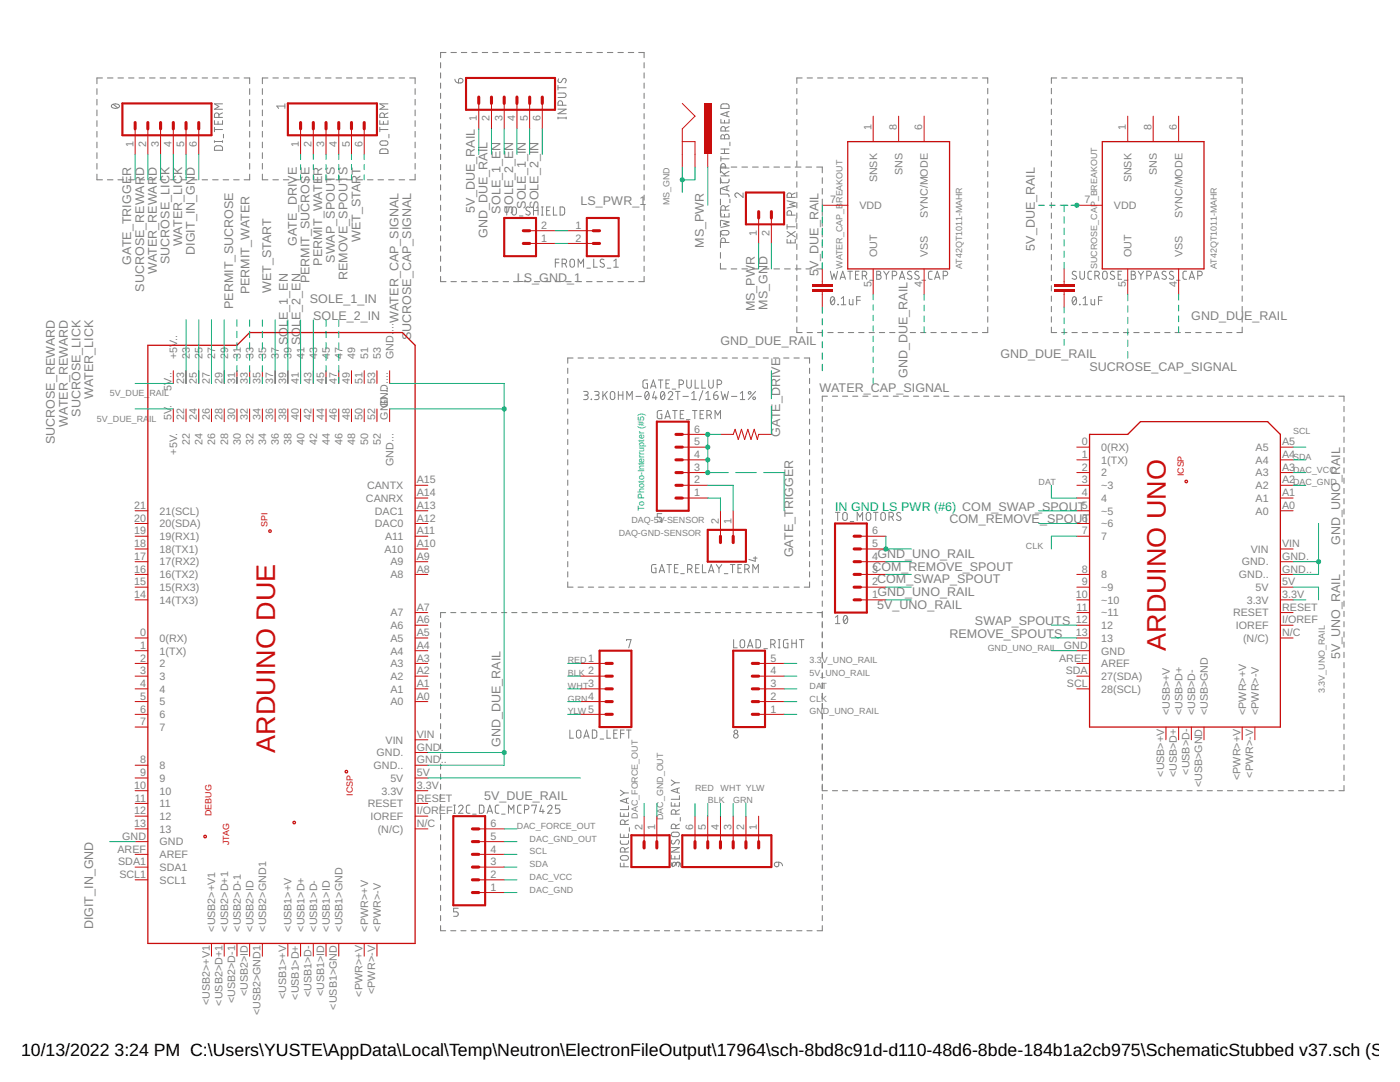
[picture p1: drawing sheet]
<svg xmlns="http://www.w3.org/2000/svg" width="279mm" height="216mm" viewBox="0 0 279 216" stroke-linecap="round" stroke-linejoin="round" font-family="sans-serif">
<defs><g id="words">
<g font-size="5.4" fill="#c90d0c">
<text x="232.7" y="129.8" transform="rotate(-90 232.7 129.8)">ARDUINO UNO</text>
<text x="54.9" y="150.2" transform="rotate(-90 54.9 150.2)">ARDUINO DUE</text>
</g>
<g font-size="3.5">
<text x="4.2" y="210.7">10/13/2022</text>
<text x="22.9" y="210.7">3:24 PM C:\Users\YUSTE\AppData\Local\Temp\Neutron\ElectronFileOutput\17964\sch-8bd8c91d-d110-48d6-8bde-184b1a2cb975\SchematicStubbed v37.sch (Shee</text>
</g>
<g font-size="2.5" fill="#808080">
<text x="104.9" y="41.6" transform="rotate(-90 104.9 41.6)">SOLE_1_IN</text>
<text x="107.5" y="41.6" transform="rotate(-90 107.5 41.6)">SOLE_2_IN</text>
<text x="115.9" y="41">LS_PWR_1</text>
<text x="94.8" y="42.4" transform="rotate(-90 94.8 42.4)">5V_DUE_RAIL</text>
<text x="97.3" y="47.4" transform="rotate(-90 97.3 47.4)">GND_DUE_RAIL</text>
<text x="99.9" y="42.6" transform="rotate(-90 99.9 42.6)">SOLE_1_EN</text>
<text x="102.4" y="42.6" transform="rotate(-90 102.4 42.6)">SOLE_2_EN</text>
<text x="26.2" y="52.8" transform="rotate(-90 26.2 52.8)">GATE_TRIGGER</text>
<text x="33.8" y="52.7" transform="rotate(-90 33.8 52.7)">SUCROSE_LICK</text>
<text x="36.4" y="49.1" transform="rotate(-90 36.4 49.1)">WATER_LICK</text>
<text x="38.9" y="50.9" transform="rotate(-90 38.9 50.9)">DIGIT_IN_GND</text>
<text x="59.2" y="49" transform="rotate(-90 59.2 49)">GATE_DRIVE</text>
<text x="64.3" y="53" transform="rotate(-90 64.3 53)">PERMIT_WATER</text>
<text x="66.8" y="52.4" transform="rotate(-90 66.8 52.4)">SWAP_SPOUTS</text>
<text x="71.9" y="48.4" transform="rotate(-90 71.9 48.4)">WET_START</text>
<text x="140.5" y="49.4" transform="rotate(-90 140.5 49.4)">MS_PWR</text>
<text x="206.5" y="50" transform="rotate(-90 206.5 50)">5V_DUE_RAIL</text>
<text x="28.7" y="58.2" transform="rotate(-90 28.7 58.2)">SUCROSE_REWARD</text>
<text x="31.3" y="54.6" transform="rotate(-90 31.3 54.6)">WATER_REWARD</text>
<text x="49.8" y="58.7" transform="rotate(-90 49.8 58.7)">PERMIT_WATER</text>
<text x="54.1" y="58.5" transform="rotate(-90 54.1 58.5)">WET_START</text>
<text x="61.8" y="56.6" transform="rotate(-90 61.8 56.6)">PERMIT_SUCROSE</text>
<text x="69.4" y="55.9" transform="rotate(-90 69.4 55.9)">REMOVE_SPOUTS</text>
<text x="103.2" y="56.2">LS_GND_1</text>
<text x="163.3" y="55.1" transform="rotate(-90 163.3 55.1)">5V_DUE_RAIL</text>
<text x="46.5" y="61.6" transform="rotate(-90 46.5 61.6)">PERMIT_SUCROSE</text>
<text x="61.8" y="60.5">SOLE_1_IN</text>
<text x="62.5" y="63.8">SOLE_2_IN</text>
<text x="79.5" y="64.4" transform="rotate(-90 79.5 64.4)">WATER_CAP_SIGNAL</text>
<text x="150.6" y="62.1" transform="rotate(-90 150.6 62.1)">MS_PWR</text>
<text x="153.2" y="61.8" transform="rotate(-90 153.2 61.8)">MS_GND</text>
<text x="237.8" y="63.8">GND_DUE_RAIL</text>
<text x="57.4" y="68.9" transform="rotate(-90 57.4 68.9)">SOLE_1_EN</text>
<text x="60" y="68.9" transform="rotate(-90 60 68.9)">SOLE_2_EN</text>
<text x="82.1" y="67.9" transform="rotate(-90 82.1 67.9)">SUCROSE_CAP_SIGNAL</text>
<text x="143.8" y="68.9">GND_DUE_RAIL</text>
<text x="199.7" y="71.4">GND_DUE_RAIL</text>
<text x="181.1" y="75.4" transform="rotate(-90 181.1 75.4)">GND_DUE_RAIL</text>
<text x="217.4" y="74">SUCROSE_CAP_SIGNAL</text>
<text x="16" y="83.1" transform="rotate(-90 16 83.1)">SUCROSE_LICK</text>
<text x="18.6" y="79.6" transform="rotate(-90 18.6 79.6)">WATER_LICK</text>
<text x="163.6" y="78.3">WATER_CAP_SIGNAL</text>
<text x="11" y="88.6" transform="rotate(-90 11 88.6)">SUCROSE_REWARD</text>
<text x="13.5" y="85.1" transform="rotate(-90 13.5 85.1)">WATER_REWARD</text>
<text x="155.7" y="87.1" transform="rotate(-90 155.7 87.1)">GATE_DRIVE</text>
<text x="189.5" y="104.5">COM_REMOVE_SPOUT</text>
<text x="158.3" y="111.2" transform="rotate(-90 158.3 111.2)">GATE_TRIGGER</text>
<text x="174.1" y="113.8">COM_REMOVE_SPOUT</text>
<text x="175.1" y="111.3">GND_UNO_RAIL</text>
<text x="267.5" y="108.7" transform="rotate(-90 267.5 108.7)">GND_UNO_RAIL</text>
<text x="175.1" y="116.4">COM_SWAP_SPOUT</text>
<text x="175.1" y="118.9">GND_UNO_RAIL</text>
<text x="175.1" y="121.5">5V_UNO_RAIL</text>
<text x="194.6" y="124.8">SWAP_SPOUTS</text>
<text x="189.5" y="127.3">REMOVE_SPOUTS</text>
<text x="267.5" y="131.6" transform="rotate(-90 267.5 131.6)">5V_UNO_RAIL</text>
<text x="99.9" y="149" transform="rotate(-90 99.9 149)">GND_DUE_RAIL</text>
<text x="96.6" y="159.6">5V_DUE_RAIL</text>
<text x="18.6" y="185.5" transform="rotate(-90 18.6 185.5)">DIGIT_IN_GND</text>
</g>
<text font-size="2.5" fill="#0dab76" x="166.6" y="101.9">IN GND LS PWR (#6) COM_SWAP_SPOUT</text>
<g font-size="2.1" fill="#808080">
<text x="26.6" y="29.2" transform="rotate(-90 26.6 29.2)">1</text>
<text x="29.2" y="29.2" transform="rotate(-90 29.2 29.2)">2</text>
<text x="31.7" y="29.2" transform="rotate(-90 31.7 29.2)">3</text>
<text x="34.2" y="29.2" transform="rotate(-90 34.2 29.2)">4</text>
<text x="36.8" y="29.2" transform="rotate(-90 36.8 29.2)">5</text>
<text x="39.3" y="29.2" transform="rotate(-90 39.3 29.2)">6</text>
<text x="59.6" y="29.2" transform="rotate(-90 59.6 29.2)">1</text>
<text x="62.2" y="29.2" transform="rotate(-90 62.2 29.2)">2</text>
<text x="64.7" y="29.2" transform="rotate(-90 64.7 29.2)">3</text>
<text x="67.2" y="29.2" transform="rotate(-90 67.2 29.2)">4</text>
<text x="69.8" y="29.2" transform="rotate(-90 69.8 29.2)">5</text>
<text x="72.3" y="29.2" transform="rotate(-90 72.3 29.2)">6</text>
<text x="95.2" y="24.2" transform="rotate(-90 95.2 24.2)">1</text>
<text x="97.7" y="24.2" transform="rotate(-90 97.7 24.2)">2</text>
<text x="100.3" y="24.2" transform="rotate(-90 100.3 24.2)">3</text>
<text x="102.8" y="24.2" transform="rotate(-90 102.8 24.2)">4</text>
<text x="105.3" y="24.2" transform="rotate(-90 105.3 24.2)">5</text>
<text x="107.9" y="24.2" transform="rotate(-90 107.9 24.2)">6</text>
<text x="173.9" y="25.9" transform="rotate(-90 173.9 25.9)">1</text>
<text x="179" y="25.9" transform="rotate(-90 179 25.9)">8</text>
<text x="184.1" y="25.9" transform="rotate(-90 184.1 25.9)">6</text>
<text x="224.7" y="25.9" transform="rotate(-90 224.7 25.9)">1</text>
<text x="229.8" y="25.9" transform="rotate(-90 229.8 25.9)">8</text>
<text x="234.9" y="25.9" transform="rotate(-90 234.9 25.9)">6</text>
<text x="180.1" y="35" transform="rotate(-90 180.1 35)">SNS</text>
<text x="230.9" y="35" transform="rotate(-90 230.9 35)">SNS</text>
<text x="165.7" y="40.6">7</text>
<text x="171.5" y="41.7">VDD</text>
<text x="175" y="36.4" transform="rotate(-90 175 36.4)">SNSK</text>
<text x="216.5" y="40.6">7</text>
<text x="222.3" y="41.7">VDD</text>
<text x="225.8" y="36.4" transform="rotate(-90 225.8 36.4)">SNSK</text>
<text x="108" y="45.7">2</text>
<text x="114.9" y="45.7">1</text>
<text x="151.1" y="47" transform="rotate(-90 151.1 47)">1</text>
<text x="153.6" y="47" transform="rotate(-90 153.6 47)">2</text>
<text x="185.2" y="43.5" transform="rotate(-90 185.2 43.5)">SYNC/MODE</text>
<text x="236" y="43.5" transform="rotate(-90 236 43.5)">SYNC/MODE</text>
<text x="108" y="48.2">1</text>
<text x="114.9" y="48.2">2</text>
<text x="175" y="51.3" transform="rotate(-90 175 51.3)">OUT</text>
<text x="185.2" y="51.3" transform="rotate(-90 185.2 51.3)">VSS</text>
<text x="225.8" y="51.3" transform="rotate(-90 225.8 51.3)">OUT</text>
<text x="236" y="51.3" transform="rotate(-90 236 51.3)">VSS</text>
<text x="173.9" y="57.2" transform="rotate(-90 173.9 57.2)">5</text>
<text x="184.1" y="57.2" transform="rotate(-90 184.1 57.2)">4</text>
<text x="224.7" y="57.2" transform="rotate(-90 224.7 57.2)">5</text>
<text x="234.9" y="57.2" transform="rotate(-90 234.9 57.2)">4</text>
<text x="35.3" y="71.6" transform="rotate(-90 35.3 71.6)">+5V..</text>
<text x="37.9" y="71.6" transform="rotate(-90 37.9 71.6)">23</text>
<text x="40.4" y="71.6" transform="rotate(-90 40.4 71.6)">25</text>
<text x="43" y="71.6" transform="rotate(-90 43 71.6)">27</text>
<text x="45.5" y="71.6" transform="rotate(-90 45.5 71.6)">29</text>
<text x="48" y="71.6" transform="rotate(-90 48 71.6)">31</text>
<text x="50.6" y="71.6" transform="rotate(-90 50.6 71.6)">33</text>
<text x="53.1" y="71.6" transform="rotate(-90 53.1 71.6)">35</text>
<text x="55.7" y="71.6" transform="rotate(-90 55.7 71.6)">37</text>
<text x="58.2" y="71.6" transform="rotate(-90 58.2 71.6)">39</text>
<text x="60.7" y="71.6" transform="rotate(-90 60.7 71.6)">41</text>
<text x="63.3" y="71.6" transform="rotate(-90 63.3 71.6)">43</text>
<text x="65.8" y="71.6" transform="rotate(-90 65.8 71.6)">45</text>
<text x="68.4" y="71.6" transform="rotate(-90 68.4 71.6)">47</text>
<text x="70.9" y="71.6" transform="rotate(-90 70.9 71.6)">49</text>
<text x="73.4" y="71.6" transform="rotate(-90 73.4 71.6)">51</text>
<text x="76" y="71.6" transform="rotate(-90 76 71.6)">53</text>
<text x="78.5" y="71.6" transform="rotate(-90 78.5 71.6)">GND.</text>
<text x="78.5" y="66.3" transform="rotate(-90 78.5 66.3)">...</text>
<text x="34.2" y="77.9" transform="rotate(-90 34.2 77.9)">5V..</text>
<text x="36.8" y="76.7" transform="rotate(-90 36.8 76.7)">23</text>
<text x="39.3" y="76.7" transform="rotate(-90 39.3 76.7)">25</text>
<text x="41.9" y="76.7" transform="rotate(-90 41.9 76.7)">27</text>
<text x="44.4" y="76.7" transform="rotate(-90 44.4 76.7)">29</text>
<text x="46.9" y="76.7" transform="rotate(-90 46.9 76.7)">31</text>
<text x="49.5" y="76.7" transform="rotate(-90 49.5 76.7)">33</text>
<text x="52" y="76.7" transform="rotate(-90 52 76.7)">35</text>
<text x="54.5" y="76.7" transform="rotate(-90 54.5 76.7)">37</text>
<text x="57.1" y="76.7" transform="rotate(-90 57.1 76.7)">39</text>
<text x="59.6" y="76.7" transform="rotate(-90 59.6 76.7)">41</text>
<text x="62.2" y="76.7" transform="rotate(-90 62.2 76.7)">43</text>
<text x="64.7" y="76.7" transform="rotate(-90 64.7 76.7)">45</text>
<text x="67.2" y="76.7" transform="rotate(-90 67.2 76.7)">47</text>
<text x="69.8" y="76.7" transform="rotate(-90 69.8 76.7)">49</text>
<text x="72.3" y="76.7" transform="rotate(-90 72.3 76.7)">51</text>
<text x="74.9" y="76.7" transform="rotate(-90 74.9 76.7)">53</text>
<text x="77.4" y="77.8" transform="rotate(-90 77.4 77.8)">.</text>
<text x="34.2" y="83.8" transform="rotate(-90 34.2 83.8)">5V</text>
<text x="34.2" y="81.4" transform="rotate(-90 34.2 81.4)">.</text>
<text x="36.8" y="83.8" transform="rotate(-90 36.8 83.8)">22</text>
<text x="39.3" y="83.8" transform="rotate(-90 39.3 83.8)">24</text>
<text x="41.9" y="83.8" transform="rotate(-90 41.9 83.8)">26</text>
<text x="44.4" y="83.8" transform="rotate(-90 44.4 83.8)">28</text>
<text x="46.9" y="83.8" transform="rotate(-90 46.9 83.8)">30</text>
<text x="49.5" y="83.8" transform="rotate(-90 49.5 83.8)">32</text>
<text x="52" y="83.8" transform="rotate(-90 52 83.8)">34</text>
<text x="54.5" y="83.8" transform="rotate(-90 54.5 83.8)">36</text>
<text x="57.1" y="83.8" transform="rotate(-90 57.1 83.8)">38</text>
<text x="59.6" y="83.8" transform="rotate(-90 59.6 83.8)">40</text>
<text x="62.2" y="83.8" transform="rotate(-90 62.2 83.8)">42</text>
<text x="64.7" y="83.8" transform="rotate(-90 64.7 83.8)">44</text>
<text x="67.2" y="83.8" transform="rotate(-90 67.2 83.8)">46</text>
<text x="69.8" y="83.8" transform="rotate(-90 69.8 83.8)">48</text>
<text x="72.3" y="83.8" transform="rotate(-90 72.3 83.8)">50</text>
<text x="74.9" y="83.8" transform="rotate(-90 74.9 83.8)">52</text>
<text x="77.4" y="83.8" transform="rotate(-90 77.4 83.8)">GNGDN..D....</text>
<text x="37.9" y="88.8" transform="rotate(-90 37.9 88.8)">22</text>
<text x="40.4" y="88.8" transform="rotate(-90 40.4 88.8)">24</text>
<text x="43" y="88.8" transform="rotate(-90 43 88.8)">26</text>
<text x="45.5" y="88.8" transform="rotate(-90 45.5 88.8)">28</text>
<text x="48" y="88.8" transform="rotate(-90 48 88.8)">30</text>
<text x="50.6" y="88.8" transform="rotate(-90 50.6 88.8)">32</text>
<text x="53.1" y="88.8" transform="rotate(-90 53.1 88.8)">34</text>
<text x="55.7" y="88.8" transform="rotate(-90 55.7 88.8)">36</text>
<text x="58.2" y="88.8" transform="rotate(-90 58.2 88.8)">38</text>
<text x="60.7" y="88.8" transform="rotate(-90 60.7 88.8)">40</text>
<text x="63.3" y="88.8" transform="rotate(-90 63.3 88.8)">42</text>
<text x="65.8" y="88.8" transform="rotate(-90 65.8 88.8)">44</text>
<text x="68.4" y="88.8" transform="rotate(-90 68.4 88.8)">46</text>
<text x="70.9" y="88.8" transform="rotate(-90 70.9 88.8)">48</text>
<text x="73.4" y="88.8" transform="rotate(-90 73.4 88.8)">50</text>
<text x="76" y="88.8" transform="rotate(-90 76 88.8)">52</text>
<text x="138.5" y="88.9">5</text>
<text x="138.5" y="86.3">6</text>
<text x="215.9" y="88.9">0</text>
<text x="219.8" y="90">0(RX)</text>
<text x="250.6" y="90">A5</text>
<text x="255.9" y="88.9">A5</text>
<text x="35.3" y="90.7" transform="rotate(-90 35.3 90.7)">+5V.</text>
<text x="78.5" y="93" transform="rotate(-90 78.5 93)">GND...</text>
<text x="138.5" y="93.9">3</text>
<text x="138.5" y="91.4">4</text>
<text x="215.9" y="93.9">2</text>
<text x="215.9" y="91.4">1</text>
<text x="219.8" y="95.1">2</text>
<text x="219.8" y="92.5">1(TX)</text>
<text x="250.6" y="92.5">A4</text>
<text x="250.6" y="95.1">A3</text>
<text x="255.9" y="91.4">A4</text>
<text x="255.9" y="93.9">A3</text>
<text x="26.8" y="101.6">21</text>
<text x="73" y="100.1">CANRX</text>
<text x="73.3" y="97.6">CANTX</text>
<text x="83.2" y="96.5">A15</text>
<text x="83.2" y="99">A14</text>
<text x="83.2" y="101.6">A13</text>
<text x="138.5" y="99">1</text>
<text x="138.5" y="96.5">2</text>
<text x="215.9" y="101.6">5</text>
<text x="215.9" y="99">4</text>
<text x="215.9" y="96.5">3</text>
<text x="219.8" y="100.1">4</text>
<text x="219.8" y="97.6">~3</text>
<text x="250.6" y="97.6">A2</text>
<text x="250.6" y="100.1">A1</text>
<text x="255.9" y="96.5">A2</text>
<text x="255.9" y="99">A1</text>
<text x="255.9" y="101.6">A0</text>
<text x="26.8" y="106.6">19</text>
<text x="26.8" y="104.1">20</text>
<text x="31.8" y="107.8">19(RX1)</text>
<text x="31.8" y="105.2">20(SDA)</text>
<text x="31.8" y="102.7">21(SCL)</text>
<text x="74.8" y="102.7">DAC1</text>
<text x="74.8" y="105.2">DAC0</text>
<text x="76.9" y="107.8">A11</text>
<text x="83.2" y="104.1">A12</text>
<text x="83.2" y="106.6">A11</text>
<text x="143.4" y="104.7" transform="rotate(-90 143.4 104.7)">2</text>
<text x="146" y="104.7" transform="rotate(-90 146 104.7)">1</text>
<text x="174.1" y="106.6">6</text>
<text x="215.9" y="106.6">7</text>
<text x="215.9" y="104.1">6</text>
<text x="219.8" y="107.8">7</text>
<text x="219.8" y="105.2">~6</text>
<text x="219.8" y="102.7">~5</text>
<text x="250.6" y="102.7">A0</text>
<text x="26.8" y="111.7">17</text>
<text x="26.8" y="109.2">18</text>
<text x="31.8" y="112.8">17(RX2)</text>
<text x="31.8" y="110.3">18(TX1)</text>
<text x="76.7" y="110.3">A10</text>
<text x="77.9" y="112.8">A9</text>
<text x="83.2" y="109.2">A10</text>
<text x="83.2" y="111.7">A9</text>
<text x="174.1" y="111.7">4</text>
<text x="174.1" y="109.2">5</text>
<text x="247.8" y="112.8">GND.</text>
<text x="249.6" y="110.3">VIN</text>
<text x="255.9" y="109.2">VIN</text>
<text x="255.9" y="111.7">GND.</text>
<text x="26.8" y="119.3">14</text>
<text x="26.8" y="116.8">15</text>
<text x="26.8" y="114.3">16</text>
<text x="31.8" y="117.9">15(RX3)</text>
<text x="31.8" y="115.4">16(TX2)</text>
<text x="77.9" y="115.4">A8</text>
<text x="83.2" y="114.3">A8</text>
<text x="174.1" y="119.3">1</text>
<text x="174.1" y="116.8">2</text>
<text x="174.1" y="114.3">3</text>
<text x="214.7" y="119.3">10</text>
<text x="215.9" y="116.8">9</text>
<text x="215.9" y="114.3">8</text>
<text x="219.8" y="117.9">~9</text>
<text x="219.8" y="115.4">8</text>
<text x="247.2" y="115.4">GND..</text>
<text x="250.6" y="117.9">5V</text>
<text x="255.9" y="114.3">GND..</text>
<text x="255.9" y="116.8">5V</text>
<text x="255.9" y="119.3">3.3V</text>
<text x="31.8" y="120.4">14(TX3)</text>
<text x="77.9" y="125.5">A6</text>
<text x="77.9" y="123">A7</text>
<text x="83.2" y="124.4">A6</text>
<text x="83.2" y="121.9">A7</text>
<text x="214.7" y="124.4">12</text>
<text x="214.9" y="121.9">11</text>
<text x="219.8" y="125.5">12</text>
<text x="219.8" y="123">~11</text>
<text x="219.8" y="120.4">~10</text>
<text x="246.1" y="123">RESET</text>
<text x="246.7" y="125.5">IOREF</text>
<text x="248.8" y="120.4">3.3V</text>
<text x="255.9" y="121.9">RESET</text>
<text x="255.9" y="124.4">I/OREF</text>
<text x="28" y="129.5">1</text>
<text x="28" y="127">0</text>
<text x="31.8" y="130.6">1(TX)</text>
<text x="31.8" y="128.1">0(RX)</text>
<text x="77.9" y="128.1">A5</text>
<text x="77.9" y="130.6">A4</text>
<text x="83.2" y="127">A5</text>
<text x="83.2" y="129.5">A4</text>
<text x="212.3" y="129.5">GND</text>
<text x="214.7" y="127">13</text>
<text x="219.8" y="130.6">GND</text>
<text x="219.8" y="128.1">13</text>
<text x="248.1" y="128.1">(N/C)</text>
<text x="255.9" y="127">N/C</text>
<text x="28" y="137.1">4</text>
<text x="28" y="134.6">3</text>
<text x="28" y="132">2</text>
<text x="31.8" y="135.7">3</text>
<text x="31.8" y="133.1">2</text>
<text x="77.9" y="133.1">A3</text>
<text x="77.9" y="135.7">A2</text>
<text x="83.2" y="132">A3</text>
<text x="83.2" y="134.6">A2</text>
<text x="83.2" y="137.1">A1</text>
<text x="117.4" y="132">1</text>
<text x="117.4" y="134.6">2</text>
<text x="117.4" y="137.1">3</text>
<text x="153.7" y="137.1">3</text>
<text x="153.7" y="134.6">4</text>
<text x="153.7" y="132">5</text>
<text x="211.4" y="132">AREF</text>
<text x="212.7" y="134.6">SDA</text>
<text x="212.9" y="137.1">SCL</text>
<text x="219.8" y="135.7">27(SDA)</text>
<text x="219.8" y="133.1">AREF</text>
<text x="28" y="142.2">6</text>
<text x="28" y="139.6">5</text>
<text x="31.8" y="143.3">6</text>
<text x="31.8" y="140.8">5</text>
<text x="31.8" y="138.2">4</text>
<text x="77.9" y="138.2">A1</text>
<text x="77.9" y="140.8">A0</text>
<text x="83.2" y="139.6">A0</text>
<text x="117.4" y="139.6">4</text>
<text x="117.4" y="142.2">5</text>
<text x="153.7" y="142.2">1</text>
<text x="153.7" y="139.6">2</text>
<text x="219.8" y="138.2">28(SCL)</text>
<text x="233.4" y="142.7" transform="rotate(-90 233.4 142.7)">&lt;USB&gt;+V</text>
<text x="236" y="142.7" transform="rotate(-90 236 142.7)">&lt;USB&gt;D+</text>
<text x="238.5" y="142.7" transform="rotate(-90 238.5 142.7)">&lt;USB&gt;D-</text>
<text x="241.1" y="142.7" transform="rotate(-90 241.1 142.7)">&lt;USB&gt;GND</text>
<text x="248.7" y="142.7" transform="rotate(-90 248.7 142.7)">&lt;PWR&gt;+V</text>
<text x="251.2" y="142.7" transform="rotate(-90 251.2 142.7)">&lt;PWR&gt;-V</text>
<text x="28" y="144.7">7</text>
<text x="31.8" y="145.8">7</text>
<text x="76.9" y="148.4">VIN</text>
<text x="83.2" y="147.3">VIN</text>
<text x="83.2" y="149.8">GND.</text>
<text x="28" y="154.9">9</text>
<text x="28" y="152.3">8</text>
<text x="31.8" y="153.5">8</text>
<text x="74.6" y="153.5">GND..</text>
<text x="75.1" y="150.9">GND.</text>
<text x="83.2" y="152.3">GND..</text>
<text x="83.2" y="154.9">5V</text>
<text x="232.3" y="155" transform="rotate(-90 232.3 155)">&lt;USB&gt;+V</text>
<text x="234.9" y="155.1" transform="rotate(-90 234.9 155.1)">&lt;USB&gt;D+</text>
<text x="237.4" y="154.6" transform="rotate(-90 237.4 154.6)">&lt;USB&gt;D-</text>
<text x="247.6" y="155.7" transform="rotate(-90 247.6 155.7)">&lt;PWR&gt;+V</text>
<text x="250.1" y="155.2" transform="rotate(-90 250.1 155.2)">&lt;PWR&gt;-V</text>
<text x="26.8" y="157.4">10</text>
<text x="26.9" y="160">11</text>
<text x="31.8" y="161.1">11</text>
<text x="31.8" y="158.5">10</text>
<text x="31.8" y="156">9</text>
<text x="73.4" y="161.1">RESET</text>
<text x="76.1" y="158.5">3.3V</text>
<text x="77.9" y="156">5V</text>
<text x="83.2" y="157.4">3.3V</text>
<text x="83.2" y="160">RESET</text>
<text x="239.9" y="157.1" transform="rotate(-90 239.9 157.1)">&lt;USB&gt;GND</text>
<text x="24.4" y="167.6">GND</text>
<text x="26.8" y="165">13</text>
<text x="26.8" y="162.5">12</text>
<text x="31.8" y="166.2">13</text>
<text x="31.8" y="163.6">12</text>
<text x="74" y="163.6">IOREF</text>
<text x="75.4" y="166.2">(N/C)</text>
<text x="83.2" y="162.5">I/OREF</text>
<text x="83.2" y="165">N/C</text>
<text x="97.9" y="167.6">5</text>
<text x="97.9" y="165">6</text>
<text x="128.2" y="165.6" transform="rotate(-90 128.2 165.6)">2</text>
<text x="130.7" y="165.6" transform="rotate(-90 130.7 165.6)">1</text>
<text x="138.4" y="165.6" transform="rotate(-90 138.4 165.6)">6</text>
<text x="140.9" y="165.6" transform="rotate(-90 140.9 165.6)">5</text>
<text x="143.4" y="165.6" transform="rotate(-90 143.4 165.6)">4</text>
<text x="146" y="165.6" transform="rotate(-90 146 165.6)">3</text>
<text x="148.5" y="165.6" transform="rotate(-90 148.5 165.6)">2</text>
<text x="151.1" y="165.6" transform="rotate(-90 151.1 165.6)">1</text>
<text x="23.5" y="170.1">AREF</text>
<text x="23.6" y="172.7">SDA1</text>
<text x="31.8" y="173.8">SDA1</text>
<text x="31.8" y="171.2">AREF</text>
<text x="31.8" y="168.7">GND</text>
<text x="97.9" y="172.7">3</text>
<text x="97.9" y="170.1">4</text>
<text x="23.8" y="175.2">SCL1</text>
<text x="31.8" y="176.3">SCL1</text>
<text x="97.9" y="177.7">1</text>
<text x="97.9" y="175.2">2</text>
<text x="43" y="185.9" transform="rotate(-90 43 185.9)">&lt;USB2&gt;+V1</text>
<text x="45.5" y="185.9" transform="rotate(-90 45.5 185.9)">&lt;USB2&gt;D+1</text>
<text x="48" y="185.9" transform="rotate(-90 48 185.9)">&lt;USB2&gt;D-1</text>
<text x="50.6" y="185.9" transform="rotate(-90 50.6 185.9)">&lt;USB2&gt;ID</text>
<text x="53.1" y="185.9" transform="rotate(-90 53.1 185.9)">&lt;USB2&gt;GND1</text>
<text x="58.2" y="185.9" transform="rotate(-90 58.2 185.9)">&lt;USB1&gt;+V</text>
<text x="60.7" y="185.9" transform="rotate(-90 60.7 185.9)">&lt;USB1&gt;D+</text>
<text x="63.3" y="185.9" transform="rotate(-90 63.3 185.9)">&lt;USB1&gt;D-</text>
<text x="65.8" y="185.9" transform="rotate(-90 65.8 185.9)">&lt;USB1&gt;ID</text>
<text x="68.4" y="185.9" transform="rotate(-90 68.4 185.9)">&lt;USB1&gt;GND</text>
<text x="73.4" y="185.9" transform="rotate(-90 73.4 185.9)">&lt;PWR&gt;+V</text>
<text x="76" y="185.9" transform="rotate(-90 76 185.9)">&lt;PWR&gt;-V</text>
<text x="41.9" y="200.5" transform="rotate(-90 41.9 200.5)">&lt;USB2&gt;+V1</text>
<text x="44.4" y="200.7" transform="rotate(-90 44.4 200.7)">&lt;USB2&gt;D+1</text>
<text x="46.9" y="200.1" transform="rotate(-90 46.9 200.1)">&lt;USB2&gt;D-1</text>
<text x="49.5" y="198.8" transform="rotate(-90 49.5 198.8)">&lt;USB2&gt;ID</text>
<text x="52" y="202.6" transform="rotate(-90 52 202.6)">&lt;USB2&gt;GND1</text>
<text x="57.1" y="199.3" transform="rotate(-90 57.1 199.3)">&lt;USB1&gt;+V</text>
<text x="59.6" y="199.5" transform="rotate(-90 59.6 199.5)">&lt;USB1&gt;D+</text>
<text x="62.2" y="198.9" transform="rotate(-90 62.2 198.9)">&lt;USB1&gt;D-</text>
<text x="64.7" y="198.8" transform="rotate(-90 64.7 198.8)">&lt;USB1&gt;ID</text>
<text x="67.2" y="201.4" transform="rotate(-90 67.2 201.4)">&lt;USB1&gt;GND</text>
<text x="72.3" y="198.9" transform="rotate(-90 72.3 198.9)">&lt;PWR&gt;+V</text>
<text x="74.9" y="198.3" transform="rotate(-90 74.9 198.3)">&lt;PWR&gt;-V</text>
</g>
<g font-size="1.8" fill="#808080">
<text x="133.6" y="41" transform="rotate(-90 133.6 41)">MS_GND</text>
<text x="168.2" y="40.5" transform="rotate(-90 168.2 40.5)">REAKOUT</text>
<text x="168.2" y="53.7" transform="rotate(-90 168.2 53.7)">WATER_CAP_B</text>
<text x="192" y="53.7" transform="rotate(-90 192 53.7)">AT42QT1011-MAHR</text>
<text x="219" y="53.7" transform="rotate(-90 219 53.7)">SUCROSE_CAP_BREAKOUT</text>
<text x="242.8" y="53.7" transform="rotate(-90 242.8 53.7)">AT42QT1011-MAHR</text>
<text x="21.9" y="79.1">5V_DUE_</text>
<text x="29.8" y="79.1">RAIL</text>
<text x="19.4" y="84.1">5V_DUE_RA</text>
<text x="29.8" y="84.1">IL</text>
<text x="258.1" y="86.7">SCL</text>
<text x="258.1" y="91.8">SDA</text>
<text x="258.1" y="94.3">DAC_VCC</text>
<text x="207.3" y="96.8">DAT</text>
<text x="258.1" y="96.8">DAC_GND</text>
<text x="123.5" y="107">DAQ-GND-SENSOR</text>
<text x="126" y="104.5">DAQ-5V-SENSOR</text>
<text x="204.7" y="109.5">CLK</text>
<text x="197.1" y="129.8">GND_UNO_RAIL</text>
<text x="113.3" y="132.4">RED</text>
<text x="113.3" y="134.9">BLK</text>
<text x="113.3" y="137.5">WHT</text>
<text x="161.6" y="134.9">5V_UNO_RAIL</text>
<text x="161.6" y="132.4">3.3V_UNO_RAIL</text>
<text x="161.6" y="137.5">DAT</text>
<text x="113.3" y="140">GRN</text>
<text x="113.3" y="142.5">YLW</text>
<text x="161.6" y="142.5">GND_UNO_RAIL</text>
<text x="161.6" y="140">CLK</text>
<text x="264.4" y="138.3" transform="rotate(-90 264.4 138.3)">3.3V_UNO_RAIL</text>
<text x="138.7" y="157.8">RED</text>
<text x="141.3" y="160.3">BLK</text>
<text x="143.8" y="157.8">WHT YLW</text>
<text x="146.3" y="160.3">GR</text>
<text x="149" y="160.3">N</text>
<text x="103.2" y="165.4">DAC_FORCE_OUT</text>
<text x="105.7" y="167.9">DAC_GND_OUT</text>
<text x="127.3" y="163.4" transform="rotate(-90 127.3 163.4)">DAC_FORCE_OUT</text>
<text x="132.4" y="163.6" transform="rotate(-90 132.4 163.6)">DAC_GND_OUT</text>
<text x="105.7" y="170.5">SCL</text>
<text x="105.7" y="173">SDA</text>
<text x="105.7" y="175.6">DAC_VCC</text>
<text x="105.7" y="178.1">DAC_GND</text>
</g>
<g font-size="1.8" fill="#c90d0c">
<text x="236.2" y="95.1" transform="rotate(-90 236.2 95.1)">ICSP</text>
<text x="53.4" y="105.2" transform="rotate(-90 53.4 105.2)">SPI</text>
<text x="70.4" y="158.8" transform="rotate(-90 70.4 158.8)">ICSP</text>
<text x="42.2" y="162.9" transform="rotate(-90 42.2 162.9)">DEBUG</text>
<text x="45.8" y="168.7" transform="rotate(-90 45.8 168.7)">JTAG</text>
</g>
<text font-size="1.8" fill="#0dab76" x="128.6" y="101.9" transform="rotate(-90 128.6 101.9)">To Photo-Interrupter (#5)</text>
</g></defs>
<g fill="none" stroke="#808080" stroke-width=".21">
<path d="M19.3 17.7v1.1M19.3 19.8v1.2M20.4 15.6h-1.1v1.1M21.4 15.6h1.1M23.5 15.6h1.1M25.7 15.6h1M27.7 15.6h1.2M29.8 15.6h1.1M31.9 15.6h1.1M34 15.6h1.1M36.1 15.6h1.1M38.2 15.6h1.1"/>
<path d="M40.3 15.6h1.1M42.4 15.6h1.1M44.5 15.6h1.1M46.6 15.6h1.1M48.7 15.6h1.1v1.1M49.8 17.7v1.1M49.8 19.8v1.2M52.4 17.7v1.1M52.4 19.8v1.2M53.5 15.6h-1.1v1.1M54.5 15.6h1.1M56.6 15.6h1.1"/>
<path d="M58.7 15.6h1.1M60.7 15.6h1.1M62.9 15.6h1M65 15.6h1.1M67.1 15.6h1.1M69.2 15.6h1.1M71.2 15.6h1.1M73.3 15.6h1.1M75.4 15.6h1.1M77.6 15.6h1M79.7 15.6h1.1M81.7 15.6h1.1v1.1"/>
<path d="M82.8 17.7v1.1M82.8 19.8v1.2M87.9 12.5v1M87.9 14.5v1.1M87.9 16.6v1M87.9 18.6v1M89 10.5h-1.1v1M90 10.5h1.1M92.1 10.5h1.1M94.2 10.5h1M96.2 10.5h1.1M98.3 10.5h1.1"/>
<path d="M100.4 10.5h1.1M102.5 10.5h1.1M104.6 10.5h1.1M106.7 10.5h1M108.7 10.5h1.1M110.8 10.5h1.1M112.9 10.5h1.1M115 10.5h1.1M117.1 10.5h1.1M119.1 10.5h1.1M121.2 10.5h1.1M123.3 10.5h1.1"/>
<path d="M125.4 10.5h1.1M127.5 10.5h1v1M128.5 12.5v1M128.5 14.5v1.1M128.5 16.6v1M128.5 18.6v1M159 17.6v1.1M159 19.7v1.1M160.1 15.6h-1.1v1M161.1 15.6h1M163.2 15.6h1M165.2 15.6h1.1"/>
<path d="M167.3 15.6h1M169.3 15.6h1.1M171.4 15.6h1M173.4 15.6h1.1M175.5 15.6h1.1M177.5 15.6h1.1M179.6 15.6h1.1M181.7 15.6h1M183.7 15.6h1.1M185.8 15.6h1M187.8 15.6h1.1M189.9 15.6h1"/>
<path d="M191.9 15.6h1.1M194 15.6h1.1M196.1 15.6h1v1M197.1 17.6v1.1M197.1 19.7v1.1M209.8 17.6v1.1M209.8 19.7v1.1M210.9 15.6h-1.1v1M211.9 15.6h1M213.9 15.6h1.1M216 15.6h1M218.1 15.6h1"/>
<path d="M220.1 15.6h1.1M222.2 15.6h1M224.2 15.6h1.1M226.3 15.6h1M228.3 15.6h1.1M230.4 15.6h1.1M232.5 15.6h1M234.5 15.6h1.1M236.6 15.6h1M238.6 15.6h1.1M240.7 15.6h1M242.7 15.6h1.1"/>
<path d="M244.8 15.6h1.1M246.8 15.6h1.1v1M247.9 17.6v1.1M247.9 19.7v1.1M19.3 21.9v1.2M19.3 24.1v1.1M19.3 26.2v1.1M19.3 28.4v1.1M19.3 30.5v1.1M19.3 32.6v1.1M19.3 34.8v1.1h1.1M21.4 35.9h1.1"/>
<path d="M23.5 35.9h1.1M25.7 35.9h1M27.7 35.9h1.2M29.8 35.9h1.1M31.9 35.9h1.1M34 35.9h1.1M36.1 35.9h1.1M38.2 35.9h1.1M40.3 35.9h1.1M42.4 35.9h1.1M44.5 35.9h1.1M46.6 35.9h1.1"/>
<path d="M49.8 21.9v1.2M49.8 24.1v1.1M49.8 26.2v1.1M49.8 28.4v1.1M49.8 30.5v1.1M49.8 32.6v1.1M49.8 34.8v1.1h-1.1M52.4 34.8v1.1h1.1M52.4 21.9v1.2M52.4 24.1v1.1M52.4 26.2v1.1M52.4 28.4v1.1"/>
<path d="M52.4 30.5v1.1M52.4 32.6v1.1M54.5 35.9h1.1M56.6 35.9h1.1M58.7 35.9h1.1M60.7 35.9h1.1M62.9 35.9h1M65 35.9h1.1M67.1 35.9h1.1M69.2 35.9h1.1M71.2 35.9h1.1M73.3 35.9h1.1"/>
<path d="M75.4 35.9h1.1M77.6 35.9h1M79.7 35.9h1.1M82.8 34.8v1.1h-1.1M82.8 21.9v1.2M82.8 24.1v1.1M82.8 26.2v1.1M82.8 28.4v1.1M82.8 30.5v1.1M82.8 32.6v1.1M87.9 20.6v1.1M87.9 22.7v1"/>
<path d="M87.9 24.7v1M87.9 26.7v1.1M87.9 28.8v1M87.9 30.8v1M87.9 32.8v1.1M87.9 34.9v1M87.9 36.9v1M87.9 38.9v1M128.5 20.6v1.1M128.5 22.7v1M128.5 24.7v1M128.5 26.7v1.1"/>
<path d="M128.5 28.8v1M128.5 30.8v1M128.5 32.8v1.1M128.5 34.9v1M128.5 36.9v1M128.5 38.9v1M143.8 35.5v1.1M143.8 37.6v1.1M143.8 39.7v1.2M144.9 33.3h-1.1v1.2M145.9 33.3h1.1M148.1 33.3h1.1"/>
<path d="M150.2 33.3h1.1M152.3 33.3h1.2M154.5 33.3h1.1M156.6 33.3h1.1M158.7 33.3h1.2M159 21.8v1.1M159 23.9v1M159 25.9v1.1M159 28v1.1M159 30.1v1M159 32.1v1.1M159 34.2v1.1"/>
<path d="M159 36.3v1.1M159 38.4v1M160.8 33.3h1.2M163 33.3h1.1v1.2M164.1 35.5v1.1M164.1 37.6v1.1M164.1 39.7v1.2M197.1 21.8v1.1M197.1 23.9v1M197.1 25.9v1.1M197.1 28v1.1M197.1 30.1v1"/>
<path d="M197.1 32.1v1.1M197.1 34.2v1.1M197.1 36.3v1.1M197.1 38.4v1M209.8 21.8v1.1M209.8 23.9v1M209.8 25.9v1.1M209.8 28v1.1M209.8 30.1v1M209.8 32.1v1.1M209.8 34.2v1.1M209.8 36.3v1.1"/>
<path d="M209.8 38.4v1M247.9 21.8v1.1M247.9 23.9v1M247.9 25.9v1.1M247.9 28v1.1M247.9 30.1v1M247.9 32.1v1.1M247.9 34.2v1.1M247.9 36.3v1.1M247.9 38.4v1M87.9 41v1M87.9 43v1"/>
<path d="M87.9 45v1M87.9 47.1v1M87.9 49.1v1M87.9 51.1v1M87.9 53.1v1.1M87.9 55.2v1h1.1M90 56.2h1.1M92.1 56.2h1.1M94.2 56.2h1M96.2 56.2h1.1M98.3 56.2h1.1M100.4 56.2h1.1"/>
<path d="M102.5 56.2h1.1M104.6 56.2h1.1M106.7 56.2h1M108.7 56.2h1.1M110.8 56.2h1.1M112.9 56.2h1.1M115 56.2h1.1M117.1 56.2h1.1M119.1 56.2h1.1M121.2 56.2h1.1M123.3 56.2h1.1M125.4 56.2h1.1"/>
<path d="M128.5 41v1M128.5 43v1M128.5 45v1M128.5 47.1v1M128.5 49.1v1M128.5 51.1v1M128.5 53.1v1.1M128.5 55.2v1h-1M143.8 41.9v1.1M143.8 44v1.1M143.8 46.1v1.2M143.8 48.3v1.1"/>
<path d="M143.8 50.4v1.1M143.8 52.5v1.2h1.1M145.9 53.7h1.1M148.1 53.7h1.1M150.2 53.7h1.1M152.3 53.7h1.2M154.5 53.7h1.1M156.6 53.7h1.1M158.7 53.7h1.2M159 40.4v1.1M159 42.5v1.1M159 44.6v1"/>
<path d="M159 46.6v1.1M159 48.7v1.1M159 50.8v1.1M159 52.9v1M159 54.9v1.1M159 57v1.1M159 59.1v1M160.8 53.7h1.2M164.1 41.9v1.1M164.1 44v1.1M164.1 46.1v1.2M164.1 48.3v1.1"/>
<path d="M164.1 50.4v1.1M164.1 52.5v1.2h-1.1M197.1 40.4v1.1M197.1 42.5v1.1M197.1 44.6v1M197.1 46.6v1.1M197.1 48.7v1.1M197.1 50.8v1.1M197.1 52.9v1M197.1 54.9v1.1M197.1 57v1.1M197.1 59.1v1"/>
<path d="M209.8 40.4v1.1M209.8 42.5v1.1M209.8 44.6v1M209.8 46.6v1.1M209.8 48.7v1.1M209.8 50.8v1.1M209.8 52.9v1M209.8 54.9v1.1M209.8 57v1.1M209.8 59.1v1M247.9 40.4v1.1M247.9 42.5v1.1"/>
<path d="M247.9 44.6v1M247.9 46.6v1.1M247.9 48.7v1.1M247.9 50.8v1.1M247.9 52.9v1M247.9 54.9v1.1M247.9 57v1.1M247.9 59.1v1M113.3 73.5v1M113.3 75.5v1M113.3 77.5v1M113.3 79.6v1"/>
<path d="M114.4 71.4h-1.1v1.1M115.4 71.4h1M117.4 71.4h1.1M119.5 71.4h1M121.5 71.4h1.1M123.6 71.4h1M125.6 71.4h1.1M127.7 71.4h1M129.7 71.4h1.1M131.8 71.4h1M133.8 71.4h1.1M135.9 71.4h1"/>
<path d="M137.9 71.4h1.1M140 71.4h1.1M142 71.4h1.1M144.1 71.4h1M146.2 71.4h1M148.2 71.4h1M150.3 71.4h1M152.3 71.4h1.1M154.4 71.4h1M156.4 71.4h1.1M158.5 71.4h1M159 61.2v1"/>
<path d="M159 63.2v1.1M159 65.3v1.1h1.1M160.5 71.4h1.1v1.1M161.1 66.4h1M161.6 73.5v1M161.6 75.5v1M161.6 77.5v1M161.6 79.6v1M163.2 66.4h1M165.1 79.1h-1v1M165.2 66.4h1.1M166.1 79.1h1.1"/>
<path d="M167.3 66.4h1M168.1 79.1h1.1M169.3 66.4h1.1M170.2 79.1h1M171.4 66.4h1M172.2 79.1h1M173.4 66.4h1.1M174.2 79.1h1M175.5 66.4h1.1M176.2 79.1h1M177.5 66.4h1.1M178.3 79.1h1"/>
<path d="M179.6 66.4h1.1M180.3 79.1h1M181.7 66.4h1M182.3 79.1h1M183.7 66.4h1.1M184.3 79.1h1M185.8 66.4h1M186.4 79.1h1M187.8 66.4h1.1M188.4 79.1h1M189.9 66.4h1M190.4 79.1h1"/>
<path d="M191.9 66.4h1.1M192.4 79.1h1M194 66.4h1.1M194.4 79.1h1.1M196.4 79.1h1.1M197.1 61.2v1M197.1 63.2v1.1M197.1 65.3v1.1h-1M198.5 79.1h1M200.5 79.1h1M202.5 79.1h1M204.5 79.1h1.1"/>
<path d="M206.6 79.1h1M208.6 79.1h1M209.8 65.3v1.1h1.1M209.8 61.2v1M209.8 63.2v1.1M210.6 79.1h1M211.9 66.4h1M212.6 79.1h1.1M213.9 66.4h1.1M214.7 79.1h1M216 66.4h1M216.7 79.1h1"/>
<path d="M218.1 66.4h1M218.7 79.1h1M220.1 66.4h1.1M220.7 79.1h1M222.2 66.4h1M222.7 79.1h1.1M224.2 66.4h1.1M224.7 79.1h1.1M226.3 66.4h1M226.8 79.1h1M228.3 66.4h1.1M228.8 79.1h1"/>
<path d="M230.4 66.4h1.1M230.8 79.1h1M232.5 66.4h1M232.8 79.1h1.1M234.5 66.4h1.1M234.9 79.1h1M236.6 66.4h1M236.9 79.1h1M238.6 66.4h1.1M238.9 79.1h1M240.7 66.4h1M240.9 79.1h1.1"/>
<path d="M242.7 66.4h1.1M243 79.1h1M244.8 66.4h1.1M245 79.1h1M247 79.1h1M247.9 65.3v1.1h-1.1M247.9 61.2v1M247.9 63.2v1.1M249 79.1h1M251 79.1h1.1M253 79.1h1.1M255.1 79.1h1"/>
<path d="M257.1 79.1h1M259.1 79.1h1M261.1 79.1h1.1M263.2 79.1h1M265.2 79.1h1M267.2 79.1h1v1M113.3 81.6v1M113.3 83.6v1M113.3 85.7v1M113.3 87.7v1M113.3 89.7v1M113.3 91.7v1.1"/>
<path d="M113.3 93.8v1M113.3 95.8v1M113.3 97.8v1.1M113.3 99.9v1M161.6 81.6v1M161.6 83.6v1M161.6 85.7v1M161.6 87.7v1M161.6 89.7v1M161.6 91.7v1.1M161.6 93.8v1M161.6 95.8v1"/>
<path d="M161.6 97.8v1.1M161.6 99.9v1M164.1 81.1v1M164.1 83.1v1.1M164.1 85.2v1M164.1 87.2v1.1M164.1 89.3v1M164.1 91.3v1.1M164.1 93.4v1M164.1 95.4v1.1M164.1 97.5v1M164.1 99.5v1"/>
<path d="M268.2 81.1v1M268.2 83.1v1.1M268.2 85.2v1M268.2 87.2v1.1M268.2 89.3v1M268.2 91.3v1.1M268.2 93.4v1M268.2 95.4v1.1M268.2 97.5v1M268.2 99.5v1M113.3 101.9v1M113.3 103.9v1.1"/>
<path d="M113.3 106v1M113.3 108v1M113.3 110v1.1M113.3 112.1v1M113.3 114.1v1M113.3 116.1v1.1h1.1M115.4 117.2h1M117.4 117.2h1.1M119.5 117.2h1M121.5 117.2h1.1M123.6 117.2h1M125.6 117.2h1.1"/>
<path d="M127.7 117.2h1M129.7 117.2h1.1M131.8 117.2h1M133.8 117.2h1.1M135.9 117.2h1M137.9 117.2h1.1M140 117.2h1.1M142 117.2h1.1M144.1 117.2h1M146.2 117.2h1M148.2 117.2h1M150.3 117.2h1"/>
<path d="M152.3 117.2h1.1M154.4 117.2h1M156.4 117.2h1.1M158.5 117.2h1M161.6 101.9v1M161.6 103.9v1.1M161.6 106v1M161.6 108v1M161.6 110v1.1M161.6 112.1v1M161.6 114.1v1M161.6 116.1v1.1h-1.1"/>
<path d="M164.1 101.5v1.1M164.1 103.6v1M164.1 105.6v1.1M164.1 107.7v1M164.1 109.7v1.1M164.1 111.8v1M164.1 113.8v1.1M164.1 115.8v1.1M164.1 117.9v1M164.1 119.9v1.1M268.2 101.5v1.1M268.2 103.6v1"/>
<path d="M268.2 105.6v1.1M268.2 107.7v1M268.2 109.7v1.1M268.2 111.8v1M268.2 113.8v1.1M268.2 115.8v1.1M268.2 117.9v1M268.2 119.9v1.1M87.9 124.2v1.1M87.9 126.3v1M87.9 128.3v1M87.9 130.3v1"/>
<path d="M87.9 132.3v1M87.9 134.3v1M87.9 136.3v1.1M87.9 138.3v1.1M88.9 122.2h-1v1M90 122.2h1M92 122.2h1M94 122.2h1M96.1 122.2h1M98.1 122.2h1M100.1 122.2h1M102.1 122.2h1.1"/>
<path d="M104.2 122.2h1M106.2 122.2h1M108.2 122.2h1.1M110.3 122.2h1M112.3 122.2h1M114.3 122.2h1.1M116.4 122.2h1M118.4 122.2h1M120.4 122.2h1.1M122.4 122.2h1.1M124.5 122.2h1M126.5 122.2h1.1"/>
<path d="M128.5 122.2h1.1M130.6 122.2h1M132.6 122.2h1M134.6 122.2h1.1M136.7 122.2h1M138.7 122.2h1M140.7 122.2h1.1M142.8 122.2h1M144.8 122.2h1M146.8 122.2h1M148.9 122.2h1M150.9 122.2h1"/>
<path d="M152.9 122.2h1M154.9 122.2h1.1M157 122.2h1M159 122.2h1M161 122.2h1.1M163.1 122.2h1M164.1 122v1.2M164.1 124v1.3M164.1 126.1v1.2M164.1 128.1v1.2M164.1 130.2v1.1M164.1 132.2v1.1"/>
<path d="M164.1 134.3v1M164.1 136.3v1.1M164.1 138.3v1.1M268.2 122v1M268.2 124v1.1M268.2 126.1v1M268.2 128.1v1.1M268.2 130.2v1M268.2 132.2v1M268.2 134.3v1M268.2 136.3v1M268.2 138.3v1.1"/>
<path d="M87.9 140.4v1M87.9 142.4v1M87.9 144.4v1M87.9 146.4v1M87.9 148.4v1M87.9 150.4v1M87.9 152.5v1M87.9 154.5v1M87.9 156.5v1M87.9 158.5v1M164.1 140.4v1M164.1 142.4v1.1"/>
<path d="M164.1 144.4v1.1M164.1 146.4v1.2M164.1 148.4v1.2M164.1 150.4v1.2M164.1 152.5v1.2M164.1 154.5v1.2M164.1 156.5v1.3h1M164.1 158.5v1M166.1 157.8h1.1M168.1 157.8h1.1M170.2 157.8h1M172.2 157.8h1"/>
<path d="M174.2 157.8h1M176.2 157.8h1M178.3 157.8h1M180.3 157.8h1M182.3 157.8h1M184.3 157.8h1M186.4 157.8h1M188.4 157.8h1M190.4 157.8h1M192.4 157.8h1M194.4 157.8h1.1M196.4 157.8h1.1"/>
<path d="M198.5 157.8h1M200.5 157.8h1M202.5 157.8h1M204.5 157.8h1.1M206.6 157.8h1M208.6 157.8h1M210.6 157.8h1M212.6 157.8h1.1M214.7 157.8h1M216.7 157.8h1M218.7 157.8h1M220.7 157.8h1"/>
<path d="M222.7 157.8h1.1M224.7 157.8h1.1M226.8 157.8h1M228.8 157.8h1M230.8 157.8h1M232.8 157.8h1.1M234.9 157.8h1M236.9 157.8h1M238.9 157.8h1M240.9 157.8h1.1M243 157.8h1M245 157.8h1"/>
<path d="M247 157.8h1M249 157.8h1M251 157.8h1.1M253 157.8h1.1M255.1 157.8h1M257.1 157.8h1M259.1 157.8h1M261.1 157.8h1.1M263.2 157.8h1M265.2 157.8h1M268.2 140.4v1M268.2 142.4v1.1"/>
<path d="M268.2 144.5v1M268.2 146.5v1.1M268.2 148.6v1M268.2 150.6v1M268.2 152.7v1M268.2 154.7v1M268.2 156.7v1.1h-1M87.9 160.5v1M87.9 162.5v1.1M87.9 164.5v1.1M87.9 166.6v1M87.9 168.6v1"/>
<path d="M87.9 170.6v1M87.9 172.6v1M87.9 174.6v1M87.9 176.6v1.1M87.9 178.6v1.1M164.1 160.5v1M164.1 162.5v1.1M164.1 164.5v1.1M164.1 166.6v1M164.1 168.6v1M164.1 170.6v1M164.1 172.6v1"/>
<path d="M164.1 174.6v1M164.1 176.6v1.1M164.1 178.6v1.1M87.9 180.7v1M87.9 182.7v1M87.9 184.7v1h1M90 185.7h1M92 185.7h1M94 185.7h1M96.1 185.7h1M98.1 185.7h1M100.1 185.7h1"/>
<path d="M102.1 185.7h1.1M104.2 185.7h1M106.2 185.7h1M108.2 185.7h1.1M110.3 185.7h1M112.3 185.7h1M114.3 185.7h1.1M116.4 185.7h1M118.4 185.7h1M120.4 185.7h1.1M122.4 185.7h1.1M124.5 185.7h1"/>
<path d="M126.5 185.7h1.1M128.5 185.7h1.1M130.6 185.7h1M132.6 185.7h1M134.6 185.7h1.1M136.7 185.7h1M138.7 185.7h1M140.7 185.7h1.1M142.8 185.7h1M144.8 185.7h1M146.8 185.7h1M148.9 185.7h1"/>
<path d="M150.9 185.7h1M152.9 185.7h1M154.9 185.7h1.1M157 185.7h1M159 185.7h1M161 185.7h1.1M164.1 180.7v1M164.1 182.7v1M164.1 184.7v1h-1"/>
</g>
<g fill="none" stroke="#808080" stroke-width=".2">
<path d="M90.8 15.8l.1 .5 .6 .3M91.6 15.7a.47 .47 0 0 1 .8 .2 .47 .47 0 0 1-.4 .7h-.5zM111.4 18.6h1.1a.44 .44 0 0 1 .5 .4 .44 .44 0 0 1-.5 .5h-1.1M111.4 17v.9M111.4 17.5h1.6M111.5 15.7l-.1 .2a.38 .38 0 0 0 .1 .5 .38 .38 0 0 0 .5-.1l.3-.5a.41 .41 0 0 1 .6 0 .41 .41 0 0 1 0 .6l-.1 .2M22.3 20.9a1.06 1.06 0 0 1 1.6 .3 .95 .95 0 0 1-1.7 0zM22.6 20.8l.9 .7M42.8 24.1v.7h1.6v-.7M42.8 25.4v.9M42.8 28.1v.3M42.8 28.2h1.6"/>
<path d="M42.8 25.8h1.6M42.9 29.2l.3-.1h.9l.3 .3v.6h-1.6zM43.5 24.2v.6M43.7 23.4v-.4a.44 .44 0 0 0-.5-.5 .44 .44 0 0 0-.4 .5v.4h1.6M44.4 20.7h-1.6l.9 .6-.9 .5h1.6M44.4 28.1v.3M44.4 22.5l-.7 .4M44.6 26.8v.7M56.9 21.2h-1.7l.4 .4M56.9 20.7v.9M75.8 25.8h1.6M75.8 24.1v.7h1.6v-.7"/>
<path d="M75.8 25.4v.9M75.9 29.8l.4-.1 .9 .1 .2 .2v.6h-1.6zM75.9 28.2l1.1-.1a.44 .44 0 0 1 .4 .5 .44 .44 0 0 1-.4 .4l-1.1-.1-.1-.3zM76.5 24.2v.6M76.7 23.4v-.4a.46 .46 0 0 0-.4-.5 .46 .46 0 0 0-.5 .5v.4h1.6M77.4 20.7h-1.6l.9 .6-.9 .5h1.6M77.4 22.5l-.7 .4M77.6 26.8v.7M111.4 21.8h1.6l-1.6 .9h1.6M111.4 23.5h1.6M111.4 23.4v.3M112.3 21v-.4a.46 .46 0 0 0-.5-.5 .46 .46 0 0 0-.4 .5v.4h1.6"/>
<path d="M113 23.4v.3M143.9 38.7l1.4 .1 .2 .5M143.9 35.8v.5l.3 .2 1.1-.1 .2-.1v-.5M143.9 23.8v.7h1.6v-.7M143.9 31.2v1M143.9 35.1h1.6M143.9 34.2l1 .9M143.9 31.7h1.6M143.9 30.6h1.6M143.9 29.7h1.6M144 27l.4-.1 .2 .3a.46 .46 0 0 1 .4-.4 .46 .46 0 0 1 .5 .4v.5h-1.6zM144 20.8l.3-.1 .9 .1 .3 .2v.6h-1.6z"/>
<path d="M144.6 24v.5M144.6 27.2v.5M144.6 29.7v.9M144.8 33.5v-.4a.44 .44 0 0 0-.5-.5 .44 .44 0 0 0-.4 .5v.4h1.6M144.8 26.1v-.4a.44 .44 0 0 0-.5-.4 .44 .44 0 0 0-.4 .4v.4h1.6M145.1 22.4v.8M145.1 37.2v.8M145.5 37l-1.6 .6 1.6 .5M145.5 34.2l-1 .5M145.5 25.3l-.7 .3M145.5 22.2l-1.6 .6 1.6 .5M145.7 28.4v.7"/>
<path d="M145.7 39.7v.7M148.3 38.5v.9l-.9-.8a.44 .44 0 0 0-.7 .2 .44 .44 0 0 0 .3 .6M158 39.4v-.5a.44 .44 0 0 0-.5-.4 .44 .44 0 0 0-.4 .4v.5h1.6M158.7 38.5l-.7 .4M100.7 41.3h.9M101.1 41.3v1.6M102.3 41.4l.3-.1 .3 .1 .2 .3v.8a.46 .46 0 0 1-.5 .4 .46 .46 0 0 1-.4-.4zM103.7 43.1h.7M105.7 41.4a.41 .41 0 0 0-.6 0 .41 .41 0 0 0 0 .6l.5 .2a.41 .41 0 0 1 .1 .7 .41 .41 0 0 1-.6-.1l-.2-.1M106.5 41.3v1.6M106.5 42h.9M107.4 41.3v1.6"/>
<path d="M108.1 42.9h.3M108.1 41.3h.3M108.2 41.3v1.6M109.1 42h.5M109.8 41.3h-.7v1.6h.7M110.4 41.3v1.6h.8M110.8 52.4h.7M111.5 51.7h-.7v1.6M111.8 41.3h.6l.2 .3 .1 .9-.3 .4h-.6zM112.2 52.6h.4a.44 .44 0 0 0 .5-.4 .44 .44 0 0 0-.5-.5h-.4v1.6M112.7 52.6l.4 .7M113.9 51.8l.3-.1 .3 .1 .1 1.1a.44 .44 0 0 1-.4 .4 .44 .44 0 0 1-.5-.4z"/>
<path d="M115.4 53.3v-1.6l.5 .9 .6-.9v1.6M117.1 53.5h.7M118.5 51.7v1.6h.7M120.5 51.8a.41 .41 0 0 0-.6 0 .41 .41 0 0 0 .1 .6l.5 .2a.44 .44 0 0 1-.1 .7 .44 .44 0 0 1-.7-.2M121.2 53.5h.7M122.5 53.3h.9M122.5 52.1l.4-.4v1.6M143.9 42.6v.7h1.6v-.7M143.9 43.9l1.6 .4-1.1 .4 1.1 .3-1.6 .4M144 46.1l1-.1a.44 .44 0 0 1 .5 .4 .44 .44 0 0 1-.5 .5l-1-.1-.1-.4zM144.6 42.8v.5M144.8 48.4v-.5a.44 .44 0 0 0-.5-.4 .44 .44 0 0 0-.4 .4v.5h1.6"/>
<path d="M144.8 41.9v-.4a.44 .44 0 0 0-.5-.5 .44 .44 0 0 0-.4 .5v.4h1.6M145.5 41l-.7 .4M157.1 47.8v.7h1.6v-.7M157.1 44.8v.9M157.1 46.2l1.6 1.1M157.1 45.3h1.6M157.1 40.1l1.6 .3-1.1 .4 1.1 .3-1.6 .4M157.8 47.9v.6M158 42.9v-.4a.44 .44 0 0 0-.5-.5 .44 .44 0 0 0-.4 .5v.4h1.6M158.7 46.2l-1.6 1.1M158.9 43.6v.7M165.7 54.1l.4 1.6 .3-1 .4 1 .4-1.6"/>
<path d="M165.9 59.3l.3-.1a.95 .95 0 0 1 0 1.6 1 1 0 0 1-.3-1.5zM166.5 59.6l-.7 .9M167.7 55.7l.5-1.6 .5 1.6M167.8 55.3h.8M167.9 59.6l.4-.4v1.6M169.2 54.1h.9M169.5 59.7v.9l.3 .2h.4v-1.1M169.7 54.1v1.6M170.7 54.8h.6M171 59.9h.7M171.4 54.1h-.7v1.6h.7M171.7 59.2h-.7v1.6"/>
<path d="M172.1 55h.4a.44 .44 0 0 0 .5-.4 .44 .44 0 0 0-.5-.5h-.4v1.6M172.6 55l.4 .7M173.6 55.9h.7M175 54.1h.4a.36 .36 0 0 1 .4 .4 .36 .36 0 0 1-.4 .3 .44 .44 0 0 1 .5 .5 .44 .44 0 0 1-.5 .4h-.4zM175 54.8h.4M176.4 54.1l.5 .8M176.9 54.9v.8M177.4 54.1l-.5 .8M178.1 55h.4a.44 .44 0 0 0 .5-.4 .44 .44 0 0 0-.5-.5h-.4v1.6M179.5 55.7l.5-1.6 .6 1.6M179.6 55.3h.8M181.9 54.3l-.5-.2-.3 .4 .1 .2 .6 .4a.38 .38 0 0 1 .1 .5 .38 .38 0 0 1-.5 .1l-.3-.2"/>
<path d="M183.4 54.3a.42 .42 0 0 0-.6-.2 .42 .42 0 0 0-.1 .6l.6 .4a.38 .38 0 0 1 .1 .5 .38 .38 0 0 1-.5 .1l-.4-.2M184 55.9h.7M186 54.1h-.5l-.2 .4v1l.2 .2h.5M186.5 55.7l.5-1.6 .6 1.6M186.6 55.3h.9M188.2 55h.5a.44 .44 0 0 0 .4-.4 .44 .44 0 0 0-.4-.5h-.5v1.6M214.2 59.3l.2-.1a.95 .95 0 0 1 0 1.6 1 1 0 0 1-.2-1.5zM214.8 54.3l-.6-.2-.2 .4 .1 .2 .6 .4a.41 .41 0 0 1 .1 .6 .41 .41 0 0 1-.7-.1l-.1-.1M214.8 59.6l-.7 .9M215.5 54.1v1.2a.46 .46 0 0 0 .5 .4 .46 .46 0 0 0 .4-.4v-1.2M216.2 59.6l.4-.4v1.6M217.7 59.7l.1 .9 .2 .2h.5v-1.1"/>
<path d="M217.8 54.1h-.4l-.3 .4 .1 1 .2 .2h.4M218.5 55h.4a.44 .44 0 0 0 .5-.4 .44 .44 0 0 0-.5-.5h-.4v1.6M219 55l.4 .7M219.2 59.9h.7M219.9 59.2h-.7v1.6M220.2 54.3l.3-.2 .3 .2 .2 1a.46 .46 0 0 1-.5 .4 .46 .46 0 0 1-.5-.4zM222.4 54.3a.41 .41 0 0 0-.6-.1 .41 .41 0 0 0 0 .6l.5 .3a.44 .44 0 0 1-.1 .6 .44 .44 0 0 1-.6-.2M223.1 54.8h.6M223.9 54.1h-.8v1.6h.8M224.4 55.9h.7M225.8 54.1h.4a.36 .36 0 0 1 .4 .4 .36 .36 0 0 1-.4 .3 .44 .44 0 0 1 .5 .5 .44 .44 0 0 1-.5 .4h-.4zM225.8 54.8h.4"/>
<path d="M227.2 54.1l.5 .8M227.7 54.9v.8M228.2 54.1l-.5 .8M228.9 55h.4a.44 .44 0 0 0 .5-.4 .44 .44 0 0 0-.5-.5h-.4v1.6M230.3 55.7l.5-1.6 .6 1.6M230.4 55.3h.8M232.7 54.3a.41 .41 0 0 0-.6-.2 .41 .41 0 0 0-.1 .6l.6 .4a.38 .38 0 0 1 .1 .5 .38 .38 0 0 1-.5 .1l-.3-.2M234.1 54.3a.41 .41 0 0 0-.5-.2 .41 .41 0 0 0-.1 .6l.6 .4a.42 .42 0 0 1 0 .6 .42 .42 0 0 1-.6-.1l-.2-.1M234.8 55.9h.7M236.8 54.1h-.5l-.2 .4v1l.2 .2h.5M237.3 55.7l.5-1.6 .6 1.6M237.4 55.3h.9"/>
<path d="M239 55h.5a.44 .44 0 0 0 .4-.4 .44 .44 0 0 0-.4-.5h-.5v1.6M116.5 78.1h.5a.37 .37 0 0 1 .4 .4 .37 .37 0 0 1-.4 .3h-.4M116.9 78.8a.44 .44 0 0 1 .5 .5 .44 .44 0 0 1-.5 .4h-.4M118 79.7h.1zM118.7 78.1h.5a.37 .37 0 0 1 .4 .4 .37 .37 0 0 1-.4 .3h-.3M119.1 78.8a.44 .44 0 0 1 .5 .5 .44 .44 0 0 1-.5 .4h-.4M120.3 78.1v1.6M120.7 78.7l.5 1M121.2 78.1l-.9 1M121.9 78.3l.3-.2 .4 .2 .1 .3v.7a.46 .46 0 0 1-.5 .4 .46 .46 0 0 1-.4-.4zM123.4 78.8h.9M123.4 78.1v1.6"/>
<path d="M124.3 78.1v1.6M125.1 79.7v-1.6l.5 .9 .6-.9v1.6M126.9 79.1h1.1M128.9 78.2l.2-.1a.97 .97 0 0 1 0 1.6 .98 .98 0 0 1-.2-1.5zM129.2 75.8h-.5l-.4 .3v1l.2 .3h.7v-.8h-.3M129.5 78.5l-.7 .9M129.8 77.4l.6-1.6 .5 1.6M130 77h.8M130.6 78.1l-.4 1.3h.9M130.9 79v.7M131.4 75.8h.9M131.8 75.8v1.6"/>
<path d="M132 78.2l.2-.1a.97 .97 0 0 1 0 1.6 1 1 0 0 1-.2-1.5zM132.6 78.5l-.7 .9M132.9 76.6h.5M133.3 78.5a.45 .45 0 0 1 .7-.4 .45 .45 0 0 1 .1 .7l-.8 .9h1M133.6 75.8h-.7v1.6h.7M134.1 77.6h.8M134.8 78.1h.9M135.3 78.1v1.6M135.5 76.7h.5a.46 .46 0 0 0 .4-.4 .46 .46 0 0 0-.4-.5h-.5v1.6M136.3 79.1h1.1M137.1 75.8v1.2a.46 .46 0 0 0 .4 .4 .46 .46 0 0 0 .5-.4v-1.2M138 79.7h1"/>
<path d="M138 78.5l.5-.4v1.6M138.7 75.8v1.6h.7M140.1 75.8v1.6h.7M140.3 77.9l-.7 2M140.9 79.7h.9M140.9 78.5l.4-.4v1.6M141.4 75.8v1.2a.46 .46 0 0 0 .5 .4 .46 .46 0 0 0 .4-.4v-1.2M142.4 78.8h.6a.45 .45 0 0 1 .3 .5 .45 .45 0 0 1-.4 .4 .45 .45 0 0 1-.5-.4zM143.1 76.7h.5a.46 .46 0 0 0 .4-.4 .46 .46 0 0 0-.4-.5h-.5v1.6M143.2 78.1l-.6 .3-.2 .4M143.9 78.1l.4 1.6 .4-1 .3 1 .4-1.6M146 79.1h1.1"/>
<path d="M147.7 79.7h.9M147.7 78.5l.5-.4v1.6M150.8 78.1l-1.5 1.6M167.2 60.7l.1 .1zM167.9 60.8h.9M215.5 60.7v.1zM216.2 60.8h.8M132.1 81.9h-.6l-.3 .2v1.1l.2 .3h.7v-.8h-.3M132.7 83.5l.5-1.6 .6 1.6M132.8 83.1h.8M134.2 81.9h.9M134.7 81.9v1.6"/>
<path d="M135.8 82.7h.5M136.5 81.9h-.7v1.6h.7M137 83.7h.7M138.2 81.9h.9M138.7 81.9v1.6M139.7 82.7h.6M140.4 81.9h-.7v1.6h.7M141.1 82.8h.4a.46 .46 0 0 0 .5-.4 .46 .46 0 0 0-.5-.5h-.4v1.6M141.6 82.8l.4 .7M142.7 83.5v-1.6l.5 .9 .6-.9v1.6M130.9 112.6l-.7 .1-.2 .2v1l.2 .4h.7v-.9h-.2M131.6 114.3l.5-1.7 .5 1.7"/>
<path d="M131.7 113.9h.8M132.1 102.5h-.9v.7h.5a.46 .46 0 0 1 .4 .5 .46 .46 0 0 1-.4 .4h-.5M133.1 112.6h.9M133.5 112.6v1.7M134.6 113.4h.5M135.3 112.6h-.7v1.7h.7M135.8 114.5h.8M137.2 113.6h.5a.46 .46 0 0 0 .4-.5 .46 .46 0 0 0-.4-.5h-.5v1.7M137.8 113.6l.3 .7M138.8 113.4h.6M139.6 112.6h-.8v1.7h.8M140.2 112.6v1.7h.7"/>
<path d="M141.4 114.3l.5-1.7 .6 1.7M141.5 113.9h.8M143 112.6l.5 .8M143.5 113.4v.9M144 112.6l-.5 .8M144.5 114.5h.8M145.8 112.6h.9M146.2 112.6v1.7M147.3 113.4h.5M148 112.6h-.7v1.7h.7M148.6 113.6h.5a.46 .46 0 0 0 .4-.5 .46 .46 0 0 0-.4-.5h-.5v1.7M149.2 113.6l.3 .7"/>
<path d="M150.2 114.3v-1.7l.6 1 .5-1v1.7M150.3 111.4h.8M150.7 111.1v.9l-1.2-.4M166.7 102.2h.9M167.2 102.2v1.7M168.3 102.4l.3-.2 .5 .3v.9a.44 .44 0 0 1-.5 .5 .44 .44 0 0 1-.4-.5zM169.7 104.1h.7M171.1 103.9v-1.7l.5 .9 .5-.9v1.7M173 102.4l.3-.2 .4 .3a1.33 1.33 0 0 1-.1 1.2l-.3 .2-.4-.3v-.9zM174.3 102.2h.9M174.8 102.2v1.7M175.9 102.4l.3-.2 .5 .3a1.33 1.33 0 0 1-.1 1.2l-.4 .2-.4-.3v-.9z"/>
<path d="M177.4 103.1h.5a.46 .46 0 0 0 .4-.4 .46 .46 0 0 0-.4-.5h-.5v1.7M177.9 103.1l.4 .8M179.7 102.4l-.2-.1a.38 .38 0 0 0-.5 .1 .38 .38 0 0 0 .1 .5l.5 .3a.44 .44 0 0 1 0 .7 .44 .44 0 0 1-.7-.3M125 127.8v-.2h.9l-.4 1.7M146.4 127.6v1.7h.7M147.8 127.8l.4-.2 .3 .2 .1 1a.46 .46 0 0 1-.4 .5 .46 .46 0 0 1-.5-.5zM149.2 129.3l.5-1.7 .6 1.7M149.3 128.9h.8M150.9 127.6l.6 .1 .2 .2 .1 .9-.3 .4-.6 .1zM152.4 129.4h.8M153.8 128.5h.5a.46 .46 0 0 0 .4-.4 .46 .46 0 0 0-.4-.5h-.5v1.7M154.3 128.5l.4 .8"/>
<path d="M155.3 127.6h.4M155.3 129.3h.4M155.5 127.6v1.7M157.2 127.6l-.6 .1-.2 .2v1l.2 .3 .6 .1v-.9h-.2M158 128.4h.9M158 127.6v1.7M158.9 127.6v1.7M159.5 127.6h.9M160 127.6v1.7M166.7 123.2l.5-.4v1.6M166.7 124.4h.9M168.5 122.9l.2-.1a.97 .97 0 0 1 0 1.6 1.02 1.02 0 0 1-.2-1.5z"/>
<path d="M169.1 123.2l-.7 .9M113.7 145.7v1.6h.7M115.2 145.8l.3-.1 .3 .1 .1 1a.44 .44 0 0 1-.4 .5 .44 .44 0 0 1-.5-.5zM116.5 147.3l.6-1.6 .5 1.6M116.6 146.9h.9M118.2 145.7h.6l.3 .2v1.1l-.3 .3h-.6zM119.8 147.5h.7M121.1 145.7v1.6h.8M122.5 146.4h.5M123.2 145.7h-.7v1.6h.7M123.8 157.7l.8 .5M123.8 146.4h.8"/>
<path d="M124.6 158.2l-.8 .6M124.6 158.2h.8M124.6 145.7h-.8v1.6M125 159.4v.8M125 145.7h.9M125.4 159.2l-1.6 .6 1.6 .5M125.5 145.7v1.6M134 155.6l.7 .6M134.7 156.2l-.7 .5M134.7 156.2h.9M135.2 157.3v.9M135.6 158.8v.7h-1.6"/>
<path d="M135.6 157.2l-1.6 .6 1.6 .5M90.5 162.3h.4M90.5 160.7h.4M90.7 160.7v1.6M91.5 161a.44 .44 0 0 1 .7-.3 .44 .44 0 0 1 .1 .7l-.8 .9h.9M93.8 160.7h-.5l-.2 .3v1.1l.2 .1 .5 .1M94.3 162.5h.7M95.7 160.7h.6l.2 .2 .1 .9-.3 .4-.6 .1zM97.2 162.3l.5-1.6 .6 1.6M97.3 161.9h.8M99.6 160.7h-.5l-.3 .3 .2 1.2 .6 .1M100.1 162.5h.7"/>
<path d="M101.5 162.3v-1.6l.5 .8 .6-.8v1.6M104 160.7h-.5l-.2 .3v1.1l.2 .1 .5 .1M104.7 161.5h.4a.44 .44 0 0 0 .5-.4 .44 .44 0 0 0-.5-.4h-.4v1.6M106.2 160.8v-.1h.9l-.5 1.6M108.1 160.7l-.4 1.2h.9M108.4 161.5v.8M109.3 161a.44 .44 0 0 1 .6-.3 .44 .44 0 0 1 .1 .7l-.7 .9h.9M111.7 160.7h-.9v.7h.6a.46 .46 0 0 1 .3 .4 .46 .46 0 0 1-.3 .5h-.6M123.8 167.7v.6l.4 .2 1-.1 .2-.1v-.6M123.8 172.2v.8h1.6M123.8 162.2v.7h1.6v-.7M123.8 166.4v.7h1.6v-.7"/>
<path d="M123.9 170.9a1.33 1.33 0 0 1 1.3-.1l.2 .4-.1 .3-.3 .1-1.1-.1-.1-.3zM124.5 162.3v.6M124.5 166.6v.5M124.5 172.2v.8M124.7 170v-.4a.46 .46 0 0 0-.4-.5 .46 .46 0 0 0-.5 .5v.4h1.6M124.7 164.5v-.5a.46 .46 0 0 0-.4-.4 .46 .46 0 0 0-.5 .4v.5h1.6M125.4 169.1l-.7 .4M125.4 160.8v.7h-1.6M125.4 163.6l-.7 .4M125.6 165.1v.8M134 160.1v.7h1.6v-.7M134 170.6v.8h1.6v-.8"/>
<path d="M134 169.1h1.6l-1.6 .9h1.6M134.1 172.1l-.1 .2a.38 .38 0 0 0 .1 .5 .38 .38 0 0 0 .5-.1l.3-.5a.41 .41 0 0 1 .6 0 .41 .41 0 0 1 0 .6l-.1 .2M134.1 167.6l-.1 .3a.37 .37 0 0 0 .1 .5 .37 .37 0 0 0 .5-.2l.5-.6a.47 .47 0 0 1 .5 .3 .47 .47 0 0 1-.2 .6M134.1 166.2l1-.1a.44 .44 0 0 1 .5 .4 .44 .44 0 0 1-.5 .4l-1-.1-.1-.3zM134.7 160.3v.5M134.7 170.8v.6M134.9 165.3v-.4a.46 .46 0 0 0-.5-.5 .46 .46 0 0 0-.4 .5v.4h1.6M134.9 162.5v-.5a.46 .46 0 0 0-.5-.4 .46 .46 0 0 0-.4 .4v.5h1.6M134.9 172.5a.46 .46 0 0 1 .5-.5 .46 .46 0 0 1 .4 .5v.5M134.9 172.8v-.4a.36 .36 0 0 0-.3-.4 .36 .36 0 0 0-.4 .4v.6M135.6 164.4l-.7 .4M135.6 161.6l-.7 .3"/>
<path d="M135.8 163.1v.7M154.7 172.2l.7-.2v.6a.45 .45 0 0 1-.6 .3 .45 .45 0 0 1-.1-.7zM155.4 172l.5 .2 .3 .6M91.4 181.2h-.9v.7h.6a.45 .45 0 0 1 .3 .5 .45 .45 0 0 1-.3 .4h-.6"/>
<circle cx="149.6" cy="78.4" r=".27"/>
<circle cx="150.5" cy="79.5" r=".27"/>
<circle cx="146.9" cy="146" r=".36"/>
<circle cx="146.9" cy="146.8" r=".44"/>
</g>
<path d="M24.4 20.6h17.8v6.4h-17.8z" fill="none" stroke="#c90d0c" stroke-width=".42"/>
<path d="M27 24.4v1.3M29.5 24.4v1.3M32 24.4v1.3M34.6 24.4v1.3M37.1 24.4v1.3M39.7 24.4v1.3" fill="none" stroke="#c90d0c" stroke-width=".61"/>
<g fill="none" stroke="#c90d0c" stroke-width=".2">
<path d="M27 25.7v5.1M29.5 25.7v5.1M32 25.7v5.1M34.6 25.7v5.1M37.1 25.7v5.1M39.7 25.7v5.1M34.6 74v2.5M37.1 74v2.5M39.7 74v2.5M42.2 74v2.5M44.7 74v2.5M47.3 74v2.5"/>
<path d="M49.8 74v2.5M52.4 74v2.5M54.9 74v2.5M57.4 74v2.5M60 74v2.5M62.5 74v2.5M65.1 74v2.5M67.6 74v2.5M70.1 74v2.5M72.7 74v2.5M75.2 74v2.5M77.8 74v2.5"/>
<path d="M34.6 81.6v2.5M37.1 81.6v2.5M39.7 81.6v2.5M42.2 81.6v2.5M44.7 81.6v2.5M47.3 81.6v2.5M49.8 81.6v2.5M52.4 81.6v2.5M54.9 81.6v2.5M57.4 81.6v2.5M60 81.6v2.5M62.5 81.6v2.5"/>
<path d="M65.1 81.6v2.5M67.6 81.6v2.5M70.1 81.6v2.5M72.7 81.6v2.5M75.2 81.6v2.5M77.8 81.6v2.5M82.8 96.8h2.6M82.8 99.4h2.6M27 119.7h2.5M27 117.2h2.5M27 114.6h2.5M27 112.1h2.5"/>
<path d="M27 109.5h2.5M27 107h2.5M27 104.5h2.5M27 101.9h2.5M82.8 114.6h2.6M82.8 112.1h2.6M82.8 109.5h2.6M82.8 107h2.6M82.8 104.5h2.6M82.8 101.9h2.6M27 140h2.5M27 137.5h2.5"/>
<path d="M27 134.9h2.5M27 132.4h2.5M27 129.8h2.5M27 127.3h2.5M82.8 140h2.6M82.8 137.5h2.6M82.8 134.9h2.6M82.8 132.4h2.6M82.8 129.8h2.6M82.8 127.3h2.6M82.8 124.8h2.6M82.8 122.2h2.6"/>
<path d="M27 157.8h2.5M27 155.2h2.5M27 152.7h2.5M27 145.1h2.5M27 142.5h2.5M82.8 157.8h2.6M82.8 155.2h2.6M82.8 152.7h2.6M82.8 147.6h2.6M82.8 150.2h2.6M27 175.6h2.5M27 173h2.5"/>
<path d="M27 170.5h2.5M27 167.9h2.5M27 165.4h2.5M27 162.9h2.5M27 160.3h2.5M82.8 165.4h2.6M82.8 162.9h2.6M82.8 160.3h2.6M42.2 188.3v2.5M44.7 188.3v2.5M47.3 188.3v2.5M52.4 188.3v2.5"/>
<path d="M57.4 188.3v2.5M60 188.3v2.5M62.5 188.3v2.5M67.6 188.3v2.5M72.7 188.3v2.5M75.2 188.3v2.5"/>
</g>
<path d="M29.5 68.9h17.8l2.5-2.5h30.5l2.5 2.5v119.4h-53.3z" fill="none" stroke="#c90d0c" stroke-width=".25"/>
<g fill="#c90d0c">
<path d="M68.8 153.8a.38 .38 0 0 1 .6-.1 .38 .38 0 0 1-.1 .6 .38 .38 0 0 1-.6-.3l.4-.2 .2 .2-.2 .1-.4-.1z" fill-rule="evenodd"/>
<path d="M58.4 163.9a.38 .38 0 0 1 .6 0 .38 .38 0 0 1-.1 .6 .38 .38 0 0 1-.6-.4l.4-.1 .1 .1-.1 .2-.4-.2z" fill-rule="evenodd"/>
<path d="M40.6 166.7a.38 .38 0 0 1 .6-.1 .38 .38 0 0 1-.1 .7 .38 .38 0 0 1-.5-.4l.3-.1 .2 .1-.2 .1-.3-.1z" fill-rule="evenodd"/>
<path d="M53.6 105.8a.38 .38 0 0 1 .6-.1 .38 .38 0 0 1-.2 .6 .38 .38 0 0 1-.5-.3l.3-.1 .2 .1-.1 .1-.4-.1z" fill-rule="evenodd"/>
</g>
<g fill="#c90d0c">
<path d="M68.8 153.8l.3-.2h.2l.2 .4-.1 .2-.1 .1h-.4l-.2-.3 .4-.2 .2 .2-.2 .1-.4-.1zM68.8 153.8l-.1 .2 .4 .1 .2-.1-.2-.2-.4 .2 .2 .3h.4l.1-.1 .1-.2-.2-.4h-.2z"/>
<path d="M58.4 163.9l.3-.2 .2 .1 .2 .3-.1 .2-.1 .2h-.4l-.2-.4 .4-.1 .1 .1-.1 .2-.4-.2zM58.4 163.9l-.1 .2 .4 .2 .1-.2-.1-.1-.4 .1 .2 .4h.4l.1-.2 .1-.2-.2-.3-.2-.1z"/>
<path d="M40.6 166.7l.3-.2 .2 .1 .2 .1v.4l-.2 .2h-.4l-.1-.4 .3-.1 .2 .1-.2 .1-.3-.1zM40.6 166.7v.2l.3 .1 .2-.1-.2-.1-.3 .1 .1 .4h.4l.2-.2v-.4l-.2-.1-.2-.1z"/>
<path d="M53.6 105.8l.1-.2h.4l.2 .4-.1 .2-.3 .2-.2-.1-.2-.3 .5-.1v.1l-.1 .1-.4-.1zM53.6 105.8l-.1 .2 .4 .1 .1-.1v-.1l-.5 .1 .2 .3 .2 .1 .3-.2 .1-.2-.2-.4h-.4z"/>
</g>
<g fill="none" stroke="#c90d0c" stroke-width=".2">
<path d="M60 25.7v5.1M62.5 25.7v5.1M65.1 25.7v5.1M67.6 25.7v5.1M70.1 25.7v5.1M72.7 25.7v5.1M95.5 20.6v5.1M98.1 20.6v5.1M100.6 20.6v5.1M103.2 20.6v5.1M105.7 20.6v5.1M108.2 20.6v5.1"/>
<path d="M136.2 20.6l2.5 2.6-2.5 2.5v5.1M136.2 28.3h2.5v2.5M151.4 43.5v5.1M153.9 43.5v5.1M49.8 188.3v2.5M65.1 188.3v2.5"/>
</g>
<path d="M93 15.6h17.8v6.3h-17.8zM57.4 20.6h17.8v6.4h-17.8zM148.9 38.4h7.6v6.4h-7.6z" fill="none" stroke="#c90d0c" stroke-width=".42"/>
<g fill="none" stroke="#c90d0c" stroke-width=".61">
<path d="M95.5 19.4v1.2M98.1 19.4v1.2M100.6 19.4v1.2M103.2 19.4v1.2M105.7 19.4v1.2M108.2 19.4v1.2M60 24.4v1.3M62.5 24.4v1.3M65.1 24.4v1.3M67.6 24.4v1.3M70.1 24.4v1.3M72.7 24.4v1.3"/>
<path d="M151.4 42.2v1.3M153.9 42.2v1.3"/>
</g>
<path d="M140.5 20.6h1.5v10.2h-1.5z" fill-rule="evenodd" fill="#c90d0c"/>
<path d="M140.5 20.6h1.5v10.2h-1.5zM140.5 20.6v10.2h1.5v-10.2z" fill="#c90d0c"/>
<g fill="none" stroke="#c90d0c" stroke-width=".2">
<path d="M136.2 30.8v2.5M138.7 30.8v2.5M141.2 30.8v2.5M214.9 99.4h2.5M214.9 96.8h2.5M214.9 94.3h2.5M214.9 91.8h2.5M214.9 89.2h2.5M255.5 99.4h2.6M255.5 96.8h2.6M255.5 94.3h2.6M255.5 91.8h2.6"/>
<path d="M255.5 89.2h2.6M214.9 119.7h2.5M214.9 117.2h2.5M214.9 114.6h2.5M214.9 107h2.5M214.9 104.5h2.5M214.9 101.9h2.5M255.5 119.7h2.6M255.5 117.2h2.6M255.5 114.6h2.6M255.5 101.9h2.6M255.5 109.5h2.6"/>
<path d="M255.5 112.1h2.6M214.9 137.5h2.5M214.9 134.9h2.5M214.9 132.4h2.5M214.9 129.8h2.5M214.9 127.3h2.5M214.9 124.8h2.5M214.9 122.2h2.5M255.5 127.3h2.6M255.5 124.8h2.6M255.5 122.2h2.6M232.7 145.1v2.5"/>
<path d="M235.2 145.1v2.5M237.8 145.1v2.5M240.3 145.1v2.5M247.9 145.1v2.5M250.4 145.1v2.5"/>
</g>
<path d="M217.4 86.7h7.7l2.5-2.6h25.4l2.5 2.6v58.4h-38.1z" fill="none" stroke="#c90d0c" stroke-width=".25"/>
<path d="M236.4 95.9a.38 .38 0 0 1 .6-.1 .38 .38 0 0 1-.1 .6 .38 .38 0 0 1-.5-.3l.3-.2 .2 .2-.2 .1-.3-.1z" fill-rule="evenodd" fill="#c90d0c"/>
<path d="M236.4 95.9l.2-.2h.3l.2 .4v.2l-.4 .2-.1-.1-.2-.3 .3-.2 .2 .2-.2 .1-.3-.1zM236.6 95.7l-.2 .4 .3 .1 .2-.1-.2-.2-.3 .2v.2l.3 .2 .2-.1 .2-.3v-.2l-.2-.2z" fill="#c90d0c"/>
<path d="M166.6 104.5h6.4v17.7h-6.4z" fill="none" stroke="#c90d0c" stroke-width=".42"/>
<path d="M170.5 114.6h1.2M170.5 117.2h1.2M170.5 119.7h1.2M170.5 109.5h1.2M170.5 112.1h1.2M170.5 107h1.2" fill="none" stroke="#c90d0c" stroke-width=".61"/>
<g fill="none" stroke="#c90d0c" stroke-width=".2">
<path d="M174.3 23.2v5.1M179.3 23.2v5.1M184.4 23.2v5.1M225.1 23.2v5.1M230.1 23.2v5.1M235.2 23.2v5.1M164.1 41h5.1M174.3 53.7v5M184.4 53.7v5M212.4 56.2v.5M212.4 58.2v.5M214.9 41h5.1"/>
<path d="M225.1 53.7v5M235.2 53.7v5M171.7 119.7h5.1M171.7 117.2h5.1M171.7 114.6h5.1M171.7 112.1h5.1M171.7 109.5h5.1M171.7 107h5.1"/>
</g>
<path d="M169.2 28.3h20.3v25.4h-20.3zM220 28.3h20.3v25.4h-20.3z" fill="none" stroke="#c90d0c" stroke-width=".25"/>
<g fill="#c90d0c">
<path d="M210.3 57.7h4.1v.5h-4.1z" fill-rule="evenodd"/>
<path d="M210.3 56.7h4.1v.5h-4.1z" fill-rule="evenodd"/>
</g>
<g fill="#c90d0c">
<path d="M210.3 57.7h4.1v.5h-4.1zM210.3 57.7v.5h4.1v-.5z"/>
<path d="M210.3 56.7h4.1v.5h-4.1zM210.3 56.7v.5h4.1v-.5z"/>
</g>
<path d="M164.1 56.2v.5M164.1 58.2v.5M212.4 53.7v2.5M212.4 58.7v2.6" fill="none" stroke="#c90d0c" stroke-width=".2"/>
<g fill="#c90d0c">
<path d="M162.1 57.7h4v.5h-4z" fill-rule="evenodd"/>
<path d="M162.1 56.7h4v.5h-4z" fill-rule="evenodd"/>
</g>
<g fill="#c90d0c">
<path d="M162.1 57.7h4v.5h-4zM162.1 57.7v.5h4v-.5z"/>
<path d="M162.1 56.7h4v.5h-4zM162.1 56.7v.5h4v-.5z"/>
</g>
<g fill="none" stroke="#c90d0c" stroke-width=".2">
<path d="M105.7 46h5.1M105.7 48.6h5.1M113.3 46h5.1M113.3 48.6h5.1M164.1 53.7v2.5M164.1 58.7v2.6M136.2 99.4h5M136.2 96.8h5M136.2 94.3h5M136.2 91.8h5M136.2 89.2h5M136.2 86.7h5"/>
<path d="M143.8 86.7h2.5l.4-1 .6 2 .7-2 .6 2 .6-2 .7 2 .6-2 .7 2 .2-1h2.5M143.8 101.9v5.1M146.3 101.9v5.1M115.8 132.4h5.1M115.8 134.9h5.1M115.8 137.5h5.1M115.8 140h5.1M151.4 132.4h5.1M151.4 134.9h5.1M151.4 137.5h5.1M151.4 140h5.1M115.8 142.5h5.1"/>
<path d="M151.4 142.5h5.1M95.5 178.1h5.1M95.5 175.6h5.1M95.5 173h5.1M95.5 170.5h5.1M95.5 167.9h5.1M95.5 165.4h5.1M128.5 162.9v5M131.1 162.9v5M138.7 162.9v5M141.2 162.9v5M143.8 162.9v5"/>
<path d="M146.3 162.9v5M148.9 162.9v5M151.4 162.9v5"/>
</g>
<path d="M100.6 43.5h6.4v7.6h-6.4zM117.1 43.5h6.4v7.6h-6.4zM131.1 84.1h6.3v17.8h-6.3zM141.2 105.7h7.7v6.4h-7.7zM119.7 129.8h6.3v15.3h-6.3zM146.3 129.8h6.4v15.3h-6.4zM90.5 162.9h6.3v17.7h-6.3zM126 166.7h7.6v6.3h-7.6zM136.2 166.7h17.7v6.3h-17.7z" fill="none" stroke="#c90d0c" stroke-width=".42"/>
<g fill="none" stroke="#c90d0c" stroke-width=".61">
<path d="M104.4 48.6h1.3M104.4 46h1.3M118.4 48.6h1.3M118.4 46h1.3M134.9 94.3h1.3M134.9 96.8h1.3M134.9 99.4h1.3M134.9 89.2h1.3M134.9 91.8h1.3M134.9 86.7h1.3M143.8 107v1.3M146.3 107v1.3"/>
<path d="M120.9 137.5h1.3M120.9 134.9h1.3M120.9 132.4h1.3M120.9 140h1.3M150.1 137.5h1.3M150.1 134.9h1.3M150.1 132.4h1.3M150.1 140h1.3M120.9 142.5h1.3M150.1 142.5h1.3M94.3 173h1.2M94.3 175.6h1.2"/>
<path d="M94.3 178.1h1.2M94.3 167.9h1.2M94.3 170.5h1.2M94.3 165.4h1.2M128.5 167.9v1.3M131.1 167.9v1.3M138.7 167.9v1.3M141.2 167.9v1.3M143.8 167.9v1.3M146.3 167.9v1.3M148.9 167.9v1.3M151.4 167.9v1.3"/>
</g>
<path d="M27 30.8v5.1M143.8 86.7h-2.6v7.6h4.1M146.8 94.3h4.1M152.4 94.3h4.1v7.6" fill="none" stroke="#0dab76" stroke-width=".2"/>
<g fill="#0dab76">
<circle cx="141.2" cy="91.8" r=".51"/>
<circle cx="141.2" cy="94.3" r=".51"/>
<circle cx="141.2" cy="86.7" r=".51"/>
<circle cx="141.2" cy="89.2" r=".51"/>
</g>
<g fill="#0dab76">
<path d="M140.7 91.8a.55 .55 0 0 1 1.1 0 .55 .55 0 0 1-1.1 0zM140.7 91.8a.55 .55 0 0 0 1.1 0 .55 .55 0 0 0-1.1 0z"/>
<path d="M140.7 94.3a.55 .55 0 0 1 1.1 0 .55 .55 0 0 1-1.1 0zM140.7 94.3a.55 .55 0 0 0 1.1 0 .55 .55 0 0 0-1.1 0z"/>
<path d="M140.7 86.7a.55 .55 0 0 1 1.1 0 .55 .55 0 0 1-1.1 0zM140.7 86.7a.55 .55 0 0 0 1.1 0 .55 .55 0 0 0-1.1 0z"/>
<path d="M140.7 89.2a.55 .55 0 0 1 1.1 0 .55 .55 0 0 1-1.1 0zM140.7 89.2a.55 .55 0 0 0 1.1 0 .55 .55 0 0 0-1.1 0z"/>
</g>
<g fill="none" stroke="#0dab76" stroke-width=".2">
<path d="M29.5 30.8v5.1M32 30.8v5.1M34.6 30.8v5.1M37.1 30.8v5.1M39.7 30.8v5.1M60 30.8v1M60 32.8v1M60 34.9v1M62.5 30.8v1M62.5 32.8v1M62.5 34.9v1M65.1 30.8v1"/>
<path d="M65.1 32.8v1M65.1 34.9v1M67.6 30.8v1M67.6 32.8v1M67.6 34.9v1M70.1 30.8v1M70.1 32.8v1M70.1 34.9v1M72.7 30.8v1M72.7 32.8v1M72.7 34.9v1M136.2 33.3v5.1"/>
<path d="M138.7 33.3v2.6h-2.5M141.2 33.3v7.7M151.4 48.6v5.1M153.9 48.6v5.1M37.1 63.8v12.7M39.7 63.8v12.7M42.2 63.8v12.7M44.7 63.8v12.7M47.3 63.8v1.3M47.3 66.1v1.3M47.3 68.4v1.3M47.3 70.7v1.2"/>
<path d="M47.3 72.9v1.3M47.3 75.2v1.3M49.8 63.8v1.3M49.8 66.1v1.3M49.8 68.4v1.3M49.8 70.7v1.2M49.8 72.9v1.3M49.8 75.2v1.3M52.4 63.8v1.3M52.4 66.1v1.3M52.4 68.4v1.3M52.4 70.7v1.2"/>
<path d="M52.4 72.9v1.3M52.4 75.2v1.3M153.9 74v5.6M153.9 81.1v5.6M209.8 124.8h5.1M209.8 127.3h5.1M21.9 167.9h5.1"/>
</g>
<circle cx="136.2" cy="35.9" r=".51" fill="#0dab76"/>
<path d="M135.7 35.9a.51 .51 0 0 1 1 0 .51 .51 0 0 1-1 0zM135.7 35.9a.51 .51 0 0 0 1 0 .51 .51 0 0 0-1 0z" fill="#0dab76"/>
<g fill="none" stroke="#0dab76" stroke-width=".2">
<path d="M95.5 25.7v5.1M100.6 25.7v5.1M103.2 25.7v5.1M105.7 25.7v5.1M108.2 25.7v5.1M164.1 41v1.2M164.1 43.2v1.3M164.1 45.5v1.3M164.1 47.8v1.3M164.1 50.1v1.3M164.1 52.4v1.3M207.3 41h1.1"/>
<path d="M209.4 41h1.2M211.6 41h1.5M212.4 41v1.2M212.4 43.2v1.3M212.4 45.5v1.3M212.4 47.8v1.3M212.4 50.1v1.3M212.4 52.4v1.3M213.7 41h1.2M54.9 63.8v12.7M57.4 63.8v12.7M60 63.8v12.7"/>
<path d="M62.5 63.8v12.7M27 81.6h7.6"/>
</g>
<circle cx="214.9" cy="41" r=".51" fill="#0dab76"/>
<path d="M214.4 41a.51 .51 0 0 1 1 0 .51 .51 0 0 1-1 0zM214.4 41a.51 .51 0 0 0 1 0 .51 .51 0 0 0-1 0z" fill="#0dab76"/>
<path d="M27 76.5h7.6M85.4 155.2h30.4M85.4 150.2h15.2v2.5h-15.2" fill="none" stroke="#0dab76" stroke-width=".2"/>
<circle cx="100.6" cy="150.2" r=".51" fill="#0dab76"/>
<path d="M100.1 150.2a.51 .51 0 0 1 1 0 .51 .51 0 0 1-1 0zM100.1 150.2a.51 .51 0 0 0 1 0 .51 .51 0 0 0-1 0z" fill="#0dab76"/>
<path d="M77.8 76.5h22.8v73.7M77.8 81.6h22.8" fill="none" stroke="#0dab76" stroke-width=".2"/>
<circle cx="100.6" cy="81.6" r=".51" fill="#0dab76"/>
<path d="M100.1 81.6a.51 .51 0 0 1 1 0 .51 .51 0 0 1-1 0zM100.1 81.6a.51 .51 0 0 0 1 0 .51 .51 0 0 0-1 0z" fill="#0dab76"/>
<g fill="none" stroke="#0dab76" stroke-width=".2">
<path d="M98.1 25.7v5.1M184.4 58.7v1.2M235.2 58.7v1.2M164.1 61.3v1.3M164.1 63.6v1.2M164.1 65.8v1.3M164.1 68.1v1.3M164.1 70.4v1.3M164.1 72.7v1.3M184.4 60.9v1.1M184.4 63.1v1.1M184.4 65.2v1.2"/>
<path d="M212.4 61.3v1.1M212.4 63.4v1.2M212.4 65.6v1.1M212.4 67.7v1.2M235.2 60.9v1.1M235.2 63.1v1.1M235.2 65.2v1.2M176.8 119.7h5.1M258.1 117.2h5v2.5M258.1 112.1h5M263.1 104.5v10.1h-5M156.5 134.9h2.5"/>
</g>
<circle cx="263.1" cy="112.1" r=".51" fill="#0dab76"/>
<path d="M262.6 112.1a.55 .55 0 0 1 1.1 0 .55 .55 0 0 1-1.1 0zM262.6 112.1a.55 .55 0 0 0 1.1 0 .55 .55 0 0 0-1.1 0z" fill="#0dab76"/>
<path d="M176.8 117.2h5.1M176.8 107v2.5h5.1" fill="none" stroke="#0dab76" stroke-width=".2"/>
<circle cx="176.8" cy="109.5" r=".51" fill="#0dab76"/>
<path d="M176.3 109.5a.51 .51 0 0 1 1 0 .51 .51 0 0 1-1 0zM176.3 109.5a.51 .51 0 0 0 1 0 .51 .51 0 0 0-1 0z" fill="#0dab76"/>
<g fill="none" stroke="#0dab76" stroke-width=".2">
<path d="M110.8 46h2.5M110.8 48.6h2.5M174.3 58.7v1.1M225.1 58.7v1.3M65.1 63.8v1.3M65.1 66.1v1.3M65.1 68.4v1.3M65.1 70.7v1.2M65.1 72.9v1.3M65.1 75.2v1.3M67.6 63.8v1.3M67.6 66.1v1.3"/>
<path d="M67.6 68.4v1.3M67.6 70.7v1.2M67.6 72.9v1.3M67.6 75.2v1.3M174.3 60.8v1.1M174.3 62.9v1.1M174.3 65v1.1M174.3 67.1v1.1M174.3 69.2v1.1M174.3 71.2v1.1M174.3 73.3v1.1M174.3 75.4v1.1"/>
<path d="M225.1 61v1.3M225.1 63.3v1.3M225.1 65.6v1.3M225.1 67.9v1.3M225.1 70.1v1.3M141.2 99.4h2.6v2.5M141.2 96.8h5.1v5.1M209.8 96.8v2.6h5.1M258.1 96.8h2.5M258.1 89.2h2.5M258.1 91.8h2.5M258.1 94.3h2.5"/>
<path d="M176.8 114.6h5.1M176.8 112.1h5.1M207.3 101.9h7.6M207.3 104.5h7.6M214.9 107h-5.1v2.5M258.1 119.7h2.5M113.3 132.4h2.5M113.3 134.9h2.5M113.3 137.5h2.5M113.3 140h2.5M156.5 132.4h2.5M156.5 137.5h2.5"/>
<path d="M156.5 140h2.5M209.8 129.8h5.1M113.3 142.5h2.5M156.5 142.5h2.5M100.6 170.5h2.6M100.6 173h2.6M100.6 175.6h2.6M100.6 178.1h2.6M100.6 165.4h2.6M100.6 167.9h2.6M128.5 160.3v2.6M131.1 160.3v2.6"/>
<path d="M138.7 160.3v2.6M141.2 160.3v2.6M143.8 160.3v2.6M146.3 160.3v2.6M148.9 160.3v2.6"/>
</g>
<use href="#words"/>
</svg>
